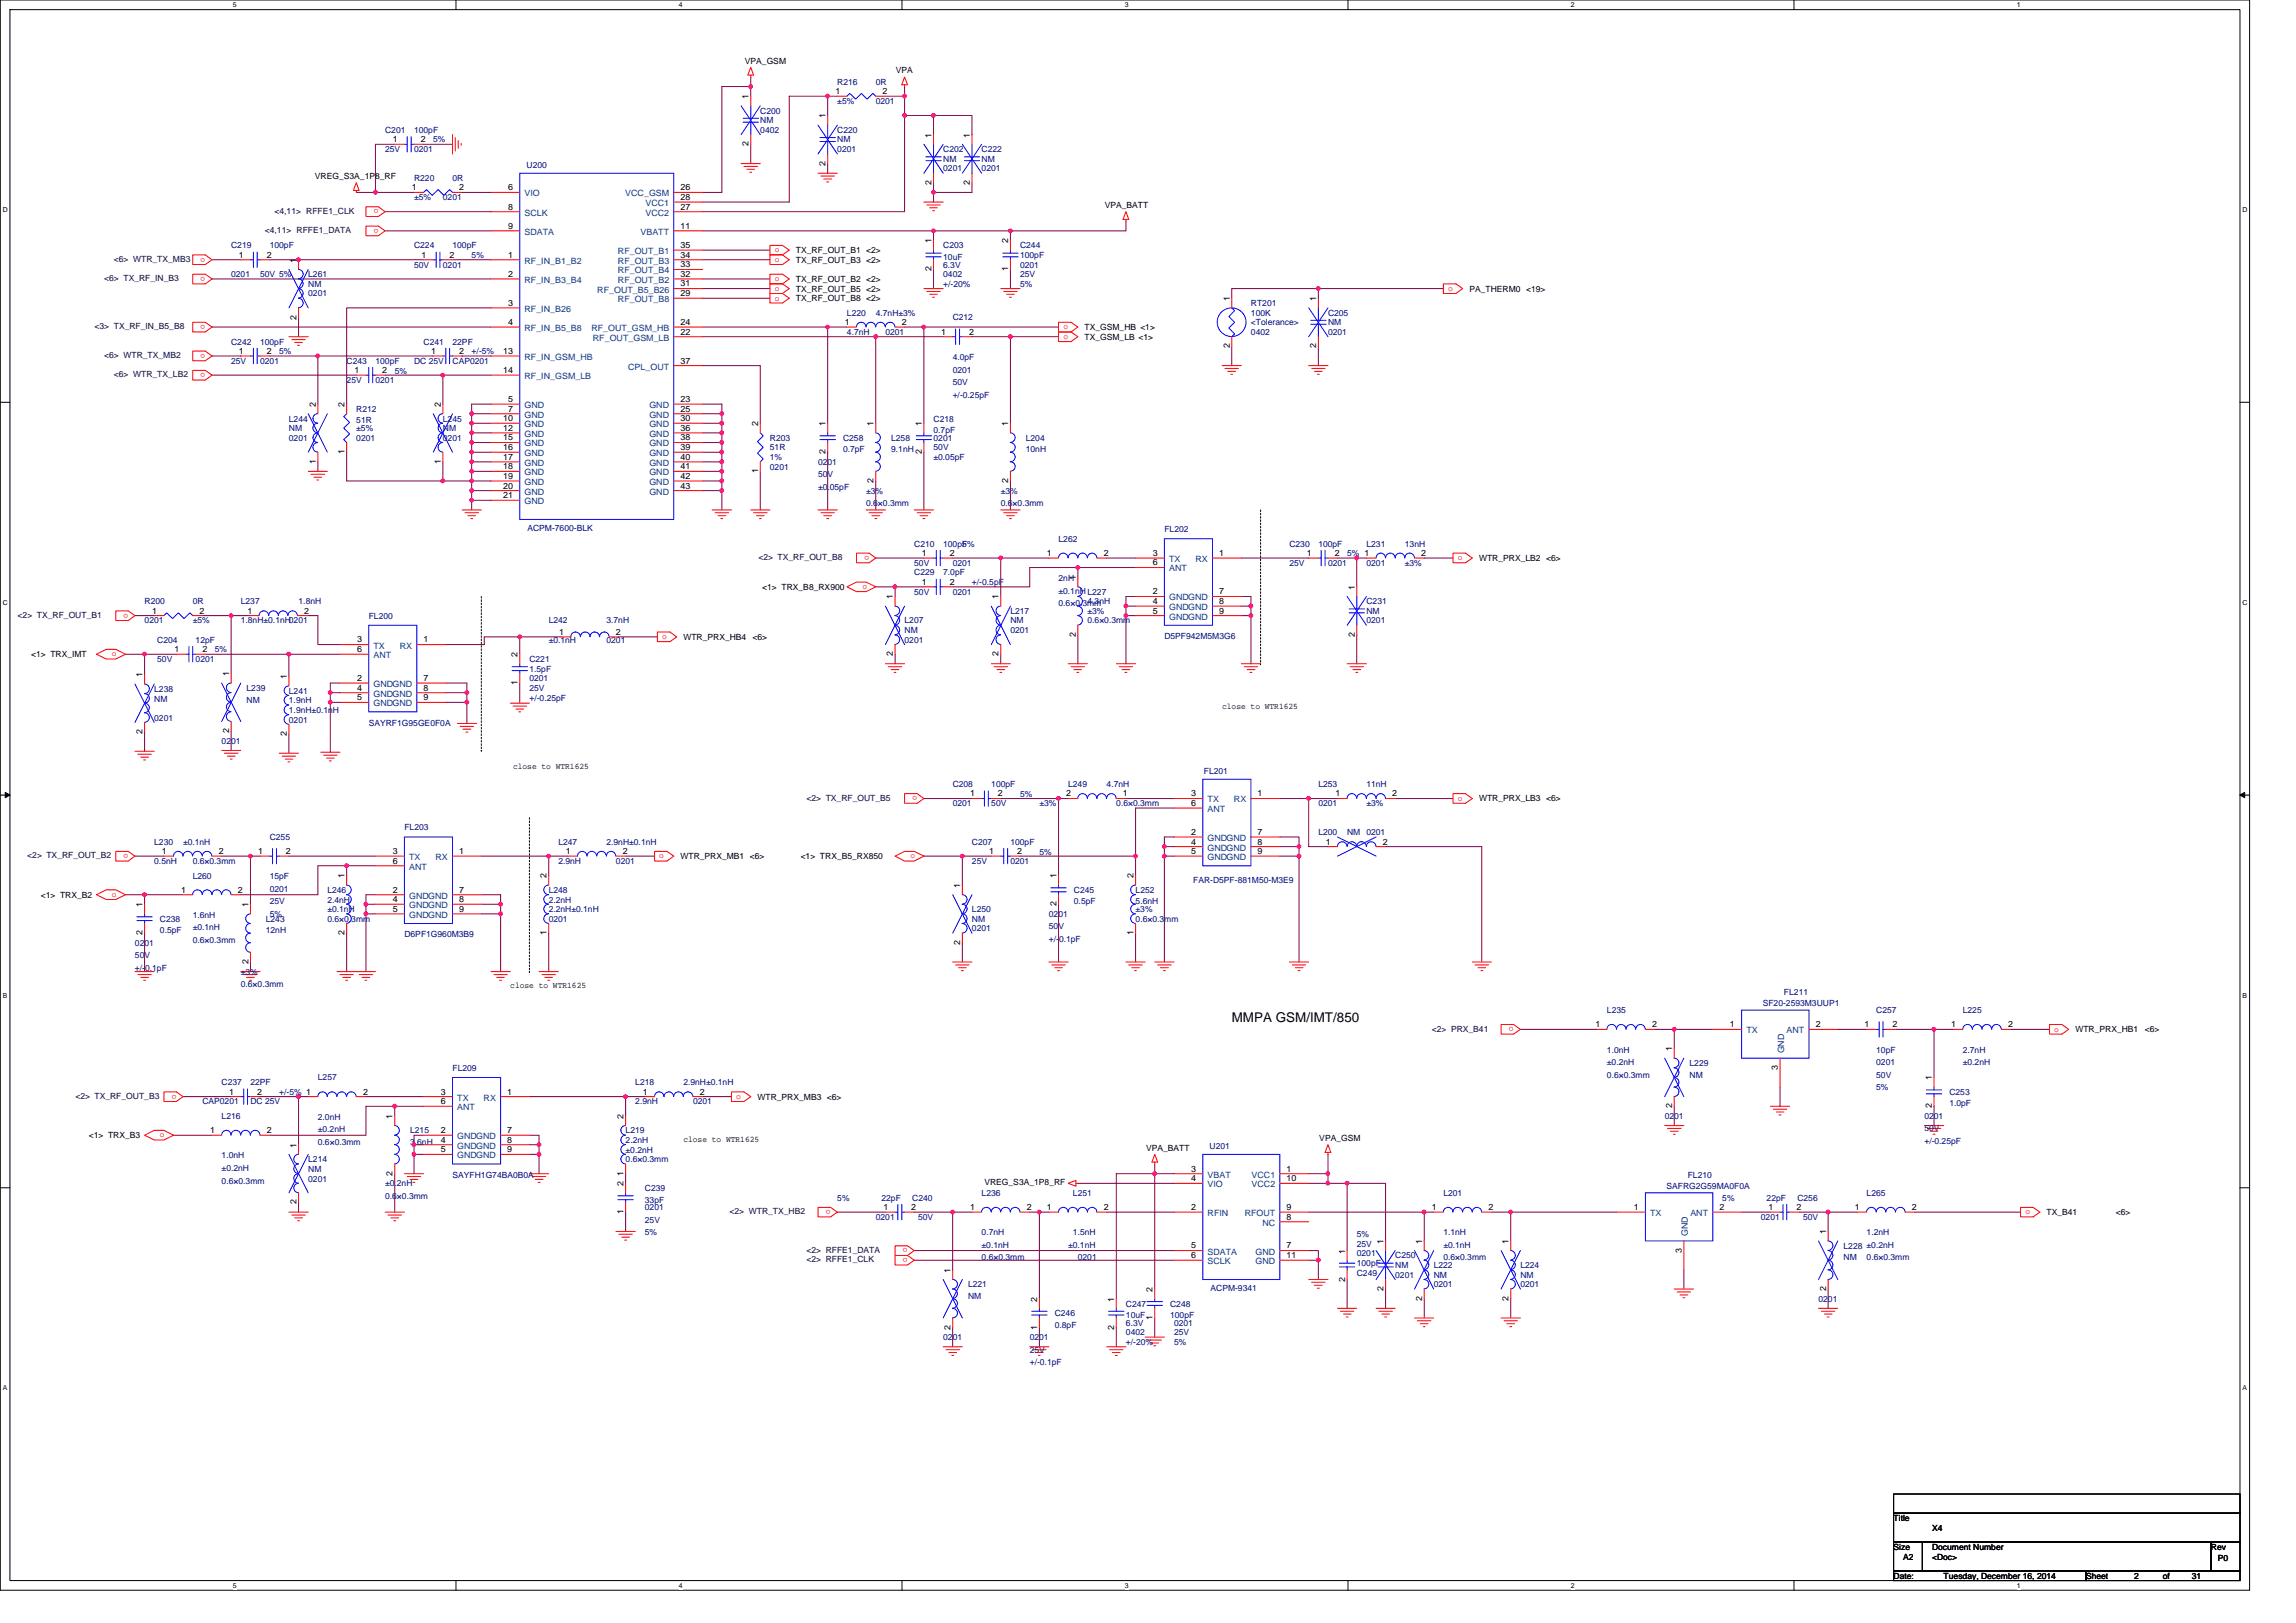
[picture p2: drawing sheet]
<svg xmlns="http://www.w3.org/2000/svg" width="297mm" height="210mm" viewBox="0 0 297 210" stroke-linecap="round" stroke-linejoin="round" font-family="sans-serif">
<defs><g id="words">
<text font-size="1.7" x="159.4" y="132.2">MMPA GSM/IMT/850</text>
<g font-size="1.1">
<text x="96.4" y="8.2">VPA_GSM</text>
<text x="115.9" y="9.5">VPA</text>
<text x="96.9" y="12.8" transform="rotate(-90 96.9 12.8)">1</text>
<text x="106.8" y="15.3" transform="rotate(-90 106.8 15.3)">1</text>
<text x="108.1" y="12.2">1</text>
<text x="114.2" y="12.2">2</text>
<text x="120.5" y="17.8" transform="rotate(-90 120.5 17.8)">1</text>
<text x="125.5" y="17.8" transform="rotate(-90 125.5 17.8)">1</text>
<text x="40.7" y="23.2">VREG_S3A_1P8_RF</text>
<text x="50.8" y="18.4">1</text>
<text x="54.4" y="18.4">2</text>
<text x="96.9" y="18.9" transform="rotate(-90 96.9 18.9)">2</text>
<text x="106.8" y="21.4" transform="rotate(-90 106.8 21.4)">2</text>
<text x="120.5" y="23.9" transform="rotate(-90 120.5 23.9)">2</text>
<text x="125.5" y="23.9" transform="rotate(-90 125.5 23.9)">2</text>
<text x="53.3" y="24.6">1</text>
<text x="59.4" y="24.6">2</text>
<text x="65.7" y="24.6">6</text>
<text x="65.7" y="27.1">8</text>
<text x="65.7" y="29.6">9</text>
<text x="88" y="27.1">27</text>
<text x="88" y="25.9">28</text>
<text x="88" y="29.6">11</text>
<text x="88" y="24.6">26</text>
<text x="142.9" y="26.9">VPA_BATT</text>
<text x="30.9" y="33.3">1</text>
<text x="34.5" y="33.3">2</text>
<text x="38.4" y="34" transform="rotate(-90 38.4 34)">1</text>
<text x="54.5" y="33.3">1</text>
<text x="58.2" y="33.3">2</text>
<text x="65.7" y="33.3">1</text>
<text x="65.7" y="35.8">2</text>
<text x="88" y="35.8">32</text>
<text x="88" y="34.6">33</text>
<text x="88" y="33.3">34</text>
<text x="88" y="32.1">35</text>
<text x="103" y="32.8">TX_RF_OUT_B1 &lt;2&gt;</text>
<text x="103" y="34">TX_RF_OUT_B3 &lt;2&gt;</text>
<text x="120.5" y="35.1" transform="rotate(-90 120.5 35.1)">2</text>
<text x="120.5" y="31.5" transform="rotate(-90 120.5 31.5)">1</text>
<text x="130.4" y="35.1" transform="rotate(-90 130.4 35.1)">1</text>
<text x="130.4" y="31.5" transform="rotate(-90 130.4 31.5)">2</text>
<text x="38.4" y="41.3" transform="rotate(-90 38.4 41.3)">2</text>
<text x="65.7" y="39.6">3</text>
<text x="88" y="38.3">29</text>
<text x="88" y="37.1">31</text>
<text x="103" y="39">TX_RF_OUT_B8 &lt;2&gt;</text>
<text x="103" y="36.5">TX_RF_OUT_B2 &lt;2&gt;</text>
<text x="103" y="37.7">TX_RF_OUT_B5 &lt;2&gt;</text>
<text x="159.1" y="39" transform="rotate(-90 159.1 39)">1</text>
<text x="170.3" y="39" transform="rotate(-90 170.3 39)">1</text>
<text x="190.1" y="37.7">PA_THERM0 &lt;19&gt;</text>
<text x="30.9" y="45.8">1</text>
<text x="34.5" y="45.8">2</text>
<text x="55.8" y="45.8">1</text>
<text x="59.4" y="45.8">2</text>
<text x="65.1" y="45.8">13</text>
<text x="65.7" y="42">4</text>
<text x="88" y="47">37</text>
<text x="88" y="42">24</text>
<text x="88" y="43.3">22</text>
<text x="109.3" y="42">1</text>
<text x="116.7" y="42">2</text>
<text x="121.7" y="43.3">1</text>
<text x="125.4" y="43.3">2</text>
<text x="140.3" y="44">TX_GSM_LB &lt;1&gt;</text>
<text x="140.3" y="42.7">TX_GSM_HB &lt;1&gt;</text>
<text x="159.1" y="45.1" transform="rotate(-90 159.1 45.1)">2</text>
<text x="170.3" y="45.1" transform="rotate(-90 170.3 45.1)">2</text>
<text x="40.8" y="52.7" transform="rotate(-90 40.8 52.7)">2</text>
<text x="44.6" y="52.7" transform="rotate(-90 44.6 52.7)">2</text>
<text x="45.8" y="48.3">1</text>
<text x="49.4" y="48.3">2</text>
<text x="57" y="52.7" transform="rotate(-90 57 52.7)">2</text>
<text x="65.1" y="48.3">14</text>
<text x="65.7" y="52">5</text>
<text x="65.7" y="53.3">7</text>
<text x="88" y="53.3">25</text>
<text x="88" y="52">23</text>
<text x="44.6" y="58.8" transform="rotate(-90 44.6 58.8)">1</text>
<text x="65.1" y="54.5">10</text>
<text x="65.1" y="55.7">12</text>
<text x="65.1" y="57">15</text>
<text x="65.1" y="58.2">16</text>
<text x="65.1" y="59.5">17</text>
<text x="88" y="59.5">40</text>
<text x="88" y="58.2">39</text>
<text x="88" y="57">38</text>
<text x="88" y="55.7">36</text>
<text x="88" y="54.5">30</text>
<text x="98.1" y="55.1" transform="rotate(-90 98.1 55.1)">2</text>
<text x="106.8" y="58.8" transform="rotate(-90 106.8 58.8)">2</text>
<text x="106.8" y="55.1" transform="rotate(-90 106.8 55.1)">1</text>
<text x="113" y="55.1" transform="rotate(-90 113 55.1)">1</text>
<text x="119.2" y="58.8" transform="rotate(-90 119.2 58.8)">2</text>
<text x="119.2" y="55.1" transform="rotate(-90 119.2 55.1)">1</text>
<text x="130.4" y="55.1" transform="rotate(-90 130.4 55.1)">1</text>
<text x="40.8" y="60" transform="rotate(-90 40.8 60)">1</text>
<text x="57" y="60" transform="rotate(-90 57 60)">1</text>
<text x="65.1" y="60.7">18</text>
<text x="65.1" y="62">19</text>
<text x="65.1" y="63.2">20</text>
<text x="65.1" y="64.5">21</text>
<text x="88" y="63.2">43</text>
<text x="88" y="62">42</text>
<text x="88" y="60.7">41</text>
<text x="98.1" y="61.3" transform="rotate(-90 98.1 61.3)">1</text>
<text x="113" y="62.5" transform="rotate(-90 113 62.5)">2</text>
<text x="130.4" y="62.5" transform="rotate(-90 130.4 62.5)">2</text>
<text x="119.3" y="71.9">1</text>
<text x="122.9" y="71.9">2</text>
<text x="135.4" y="71.9">1</text>
<text x="142.8" y="71.9">2</text>
<text x="149.1" y="71.9">3</text>
<text x="157.7" y="71.9">1</text>
<text x="169.1" y="71.9">1</text>
<text x="172.7" y="71.9">2</text>
<text x="183.9" y="71.9">2</text>
<text x="98.6" y="76.3">&lt;1&gt; TRX_B8_RX900</text>
<text x="115.5" y="77.6" transform="rotate(-90 115.5 77.6)">1</text>
<text x="119.3" y="75.6">1</text>
<text x="122.9" y="75.6">2</text>
<text x="129.2" y="77.6" transform="rotate(-90 129.2 77.6)">1</text>
<text x="139.2" y="75.1" transform="rotate(-90 139.2 75.1)">1</text>
<text x="149.1" y="76.9">2</text>
<text x="149.1" y="73.2">6</text>
<text x="157.7" y="76.9">7</text>
<text x="175.3" y="76.3" transform="rotate(-90 175.3 76.3)">1</text>
<text x="191.3" y="72.6">WTR_PRX_LB2 &lt;6&gt;</text>
<text x="19.7" y="79.4">1</text>
<text x="25.8" y="79.4">2</text>
<text x="32" y="79.4">1</text>
<text x="39.4" y="79.4">2</text>
<text x="46.2" y="83.1">3</text>
<text x="54.8" y="83.1">1</text>
<text x="72.3" y="82.1">1</text>
<text x="79.7" y="82.1">2</text>
<text x="88.4" y="82.8">WTR_PRX_HB4</text>
<text x="97.4" y="82.8">&lt;6&gt;</text>
<text x="139.2" y="82.4" transform="rotate(-90 139.2 82.4)">2</text>
<text x="149.1" y="78.1">4</text>
<text x="149.1" y="79.4">5</text>
<text x="157.7" y="78.1">8</text>
<text x="157.7" y="79.4">9</text>
<text x="175.3" y="82.4" transform="rotate(-90 175.3 82.4)">2</text>
<text x="4" y="85">&lt;1&gt; TRX_IMT</text>
<text x="18.4" y="87.6" transform="rotate(-90 18.4 87.6)">1</text>
<text x="22.6" y="84.4">1</text>
<text x="26.2" y="84.4">2</text>
<text x="29.6" y="87.5" transform="rotate(-90 29.6 87.5)">1</text>
<text x="37.1" y="87.9" transform="rotate(-90 37.1 87.9)">1</text>
<text x="46.2" y="88.1">2</text>
<text x="46.2" y="89.3">4</text>
<text x="46.2" y="84.4">6</text>
<text x="54.8" y="88.1">7</text>
<text x="54.8" y="89.3">8</text>
<text x="67" y="88.6" transform="rotate(-90 67 88.6)">1</text>
<text x="67" y="85" transform="rotate(-90 67 85)">2</text>
<text x="115.5" y="84.9" transform="rotate(-90 115.5 84.9)">2</text>
<text x="129.2" y="84.9" transform="rotate(-90 129.2 84.9)">2</text>
<text x="18.4" y="95" transform="rotate(-90 18.4 95)">2</text>
<text x="29.6" y="94.8" transform="rotate(-90 29.6 94.8)">2</text>
<text x="37.1" y="95.2" transform="rotate(-90 37.1 95.2)">2</text>
<text x="46.2" y="90.6">5</text>
<text x="54.8" y="90.6">9</text>
<text x="158.1" y="91.8">close to WTR1625</text>
<text x="66.4" y="99.5">close to WTR1625</text>
<text x="125.5" y="103">1</text>
<text x="129.1" y="103">2</text>
<text x="137.9" y="103">2</text>
<text x="145.3" y="103">1</text>
<text x="154.1" y="103">3</text>
<text x="154.1" y="104.3">6</text>
<text x="162.7" y="103">1</text>
<text x="172.8" y="103">1</text>
<text x="180.1" y="103">2</text>
<text x="191.3" y="103.7">WTR_PRX_LB3 &lt;6&gt;</text>
<text x="21" y="110.5">1</text>
<text x="28.3" y="110.5">2</text>
<text x="33.4" y="110.5">1</text>
<text x="37" y="110.5">2</text>
<text x="44.6" y="113.6" transform="rotate(-90 44.6 113.6)">1</text>
<text x="50.8" y="110.5">3</text>
<text x="50.8" y="111.7">6</text>
<text x="59.4" y="110.5">1</text>
<text x="70.7" y="113.6" transform="rotate(-90 70.7 113.6)">2</text>
<text x="73.2" y="110.5">1</text>
<text x="80.6" y="110.5">2</text>
<text x="88" y="111.2">WTR_PRX_MB1 &lt;6&gt;</text>
<text x="103.6" y="111.2">&lt;1&gt; TRX_B5_RX850</text>
<text x="128" y="110.5">1</text>
<text x="131.6" y="110.5">2</text>
<text x="136.7" y="113.6" transform="rotate(-90 136.7 113.6)">1</text>
<text x="146.6" y="113.6" transform="rotate(-90 146.6 113.6)">2</text>
<text x="154.1" y="108">2</text>
<text x="154.1" y="109.3">4</text>
<text x="154.1" y="110.5">5</text>
<text x="162.7" y="108">7</text>
<text x="162.7" y="109.3">8</text>
<text x="162.7" y="110.5">9</text>
<text x="171.5" y="109.3">1</text>
<text x="178.9" y="109.3">2</text>
<text x="5.3" y="116.1">&lt;1&gt; TRX_B2</text>
<text x="18.4" y="117.4" transform="rotate(-90 18.4 117.4)">1</text>
<text x="23.4" y="115.5">1</text>
<text x="30.8" y="115.5">2</text>
<text x="32.1" y="117.4" transform="rotate(-90 32.1 117.4)">1</text>
<text x="50.8" y="115.5">2</text>
<text x="50.8" y="116.7">4</text>
<text x="50.8" y="118">5</text>
<text x="59.4" y="115.5">7</text>
<text x="59.4" y="116.7">8</text>
<text x="59.4" y="118">9</text>
<text x="124.2" y="114.9" transform="rotate(-90 124.2 114.9)">1</text>
<text x="136.7" y="117.3" transform="rotate(-90 136.7 117.3)">2</text>
<text x="18.4" y="121" transform="rotate(-90 18.4 121)">2</text>
<text x="32.1" y="124.7" transform="rotate(-90 32.1 124.7)">2</text>
<text x="44.6" y="121" transform="rotate(-90 44.6 121)">2</text>
<text x="70.7" y="121" transform="rotate(-90 70.7 121)">1</text>
<text x="124.2" y="122.2" transform="rotate(-90 124.2 122.2)">2</text>
<text x="146.6" y="121" transform="rotate(-90 146.6 121)">1</text>
<text x="66" y="127.9">close to WTR1625</text>
<text x="206.4" y="132.9">1</text>
<text x="213.7" y="132.9">2</text>
<text x="216.3" y="136" transform="rotate(-90 216.3 136)">1</text>
<text x="223.8" y="132.9">1</text>
<text x="234.9" y="132.9">2</text>
<text x="241.2" y="132.9">1</text>
<text x="244.9" y="132.9">2</text>
<text x="252.4" y="132.9">1</text>
<text x="259.8" y="132.9">2</text>
<text x="268.5" y="133.6">WTR_PRX_HB1</text>
<text x="277.5" y="133.6">&lt;6&gt;</text>
<text x="29.7" y="141.6">1</text>
<text x="33.3" y="141.6">2</text>
<text x="47" y="141.6">2</text>
<text x="57" y="141.6">3</text>
<text x="57" y="142.9">6</text>
<text x="65.6" y="141.6">1</text>
<text x="83.2" y="141.6">1</text>
<text x="90.5" y="141.6">2</text>
<text x="98" y="142.3">WTR_PRX_MB3 &lt;6&gt;</text>
<text x="216.3" y="143.4" transform="rotate(-90 216.3 143.4)">2</text>
<text x="230" y="138.4" transform="rotate(-90 230 138.4)">3</text>
<text x="249.9" y="143.4" transform="rotate(-90 249.9 143.4)">2</text>
<text x="249.9" y="139.8" transform="rotate(-90 249.9 139.8)">1</text>
<text x="11.5" y="147.3">&lt;1&gt; TRX_B3</text>
<text x="27.2" y="146.6">1</text>
<text x="34.5" y="146.6">2</text>
<text x="38.4" y="148.5" transform="rotate(-90 38.4 148.5)">1</text>
<text x="50.8" y="144.8" transform="rotate(-90 50.8 144.8)">1</text>
<text x="57" y="146.6">2</text>
<text x="57" y="147.8">4</text>
<text x="57" y="149.1">5</text>
<text x="65.6" y="146.6">7</text>
<text x="65.6" y="147.8">8</text>
<text x="65.6" y="149.1">9</text>
<text x="80.7" y="144.8" transform="rotate(-90 80.7 144.8)">2</text>
<text x="88.4" y="147.8">close to WTR1625</text>
<text x="148.3" y="148.9">VPA_BATT</text>
<text x="170.7" y="147.6">VPA_GSM</text>
<text x="38.4" y="155.8" transform="rotate(-90 38.4 155.8)">2</text>
<text x="50.8" y="152.1" transform="rotate(-90 50.8 152.1)">2</text>
<text x="80.7" y="153.5" transform="rotate(-90 80.7 153.5)">2</text>
<text x="80.7" y="152.1" transform="rotate(-90 80.7 152.1)">1</text>
<text x="127.4" y="153.4">VREG_S3A_1P8_RF</text>
<text x="154.1" y="151.6">3</text>
<text x="154.1" y="152.8">4</text>
<text x="166.5" y="151.6">1</text>
<text x="166.5" y="152.8">10</text>
<text x="80.7" y="157.1" transform="rotate(-90 80.7 157.1)">1</text>
<text x="114.3" y="156.5">1</text>
<text x="117.9" y="156.5">2</text>
<text x="125.5" y="156.5">1</text>
<text x="132.8" y="156.5">2</text>
<text x="135.4" y="156.5">1</text>
<text x="142.8" y="156.5">2</text>
<text x="154.1" y="156.5">2</text>
<text x="154.1" y="161.5">5</text>
<text x="166.5" y="157.8">8</text>
<text x="166.5" y="161.5">7</text>
<text x="166.5" y="156.5">9</text>
<text x="179" y="160.9" transform="rotate(-90 179 160.9)">1</text>
<text x="184" y="160.9" transform="rotate(-90 184 160.9)">1</text>
<text x="185.2" y="156.5">1</text>
<text x="192.6" y="156.5">2</text>
<text x="195.2" y="160.9" transform="rotate(-90 195.2 160.9)">1</text>
<text x="211.4" y="156.5">1</text>
<text x="222.5" y="156.5">2</text>
<text x="228.8" y="156.5">1</text>
<text x="232.4" y="156.5">2</text>
<text x="236.2" y="159.7" transform="rotate(-90 236.2 159.7)">1</text>
<text x="240" y="156.5">1</text>
<text x="247.4" y="156.5">2</text>
<text x="264.8" y="157.2">TX_B41</text>
<text x="273.7" y="157.2">&lt;6&gt;</text>
<text x="123" y="164.7" transform="rotate(-90 123 164.7)">1</text>
<text x="149.1" y="167.2" transform="rotate(-90 149.1 167.2)">2</text>
<text x="154.1" y="162.8">6</text>
<text x="166.5" y="162.8">11</text>
<text x="174" y="165.8" transform="rotate(-90 174 165.8)">2</text>
<text x="174" y="162.2" transform="rotate(-90 174 162.2)">1</text>
<text x="179" y="167" transform="rotate(-90 179 167)">2</text>
<text x="217.6" y="162.1" transform="rotate(-90 217.6 162.1)">3</text>
<text x="236.2" y="167" transform="rotate(-90 236.2 167)">2</text>
<text x="123" y="172" transform="rotate(-90 123 172)">2</text>
<text x="134.2" y="172" transform="rotate(-90 134.2 172)">1</text>
<text x="134.2" y="168.4" transform="rotate(-90 134.2 168.4)">2</text>
<text x="144.1" y="172" transform="rotate(-90 144.1 172)">2</text>
<text x="144.1" y="168.4" transform="rotate(-90 144.1 168.4)">1</text>
<text x="149.1" y="170.8" transform="rotate(-90 149.1 170.8)">1</text>
<text x="184" y="168.3" transform="rotate(-90 184 168.3)">2</text>
<text x="195.2" y="168.3" transform="rotate(-90 195.2 168.3)">2</text>
<text x="245" y="196.8">Title</text>
<text x="245" y="200.5">Size</text>
<text x="246.2" y="201.8">A2</text>
<text x="250" y="200.5">Document Number</text>
<text x="250" y="201.8">&lt;Doc&gt;</text>
<text x="250" y="198">X4</text>
<text x="286" y="200.5">Rev</text>
<text x="286.9" y="201.9">P0</text>
<text x="245" y="204.3">Date:</text>
<text x="251.5" y="204.3">Tuesday, December 16, 2014</text>
<text x="269.9" y="204.3">Sheet</text>
<text x="276.1" y="204.3">2</text>
<text x="279.8" y="204.3">of</text>
<text x="283.6" y="204.3">31</text>
</g>
<g font-size="1.1" fill="#000080">
<text x="108.3" y="11">R216</text>
<text x="113.3" y="11">0R</text>
<text x="49.8" y="17.2">C201</text>
<text x="53.6" y="17.2">100pF</text>
<text x="98.4" y="14.7">C200</text>
<text x="98.4" y="16">NM</text>
<text x="98.4" y="17.2">0402</text>
<text x="108.3" y="17.2">C220</text>
<text x="108.3" y="13.5">±5%</text>
<text x="113.3" y="13.5">0201</text>
<text x="49.8" y="19.7">25V</text>
<text x="53.6" y="23.4">R220</text>
<text x="53.6" y="19.7">0201</text>
<text x="56" y="18.4">5%</text>
<text x="58.5" y="23.4">0R</text>
<text x="68.1" y="21.7">U200</text>
<text x="108.3" y="18.4">NM</text>
<text x="108.3" y="19.7">0201</text>
<text x="122" y="19.7">C202</text>
<text x="122" y="20.9">NM</text>
<text x="122" y="22.2">0201</text>
<text x="127" y="19.7">C222</text>
<text x="127" y="20.9">NM</text>
<text x="127" y="22.2">0201</text>
<text x="53.6" y="25.9">±5%</text>
<text x="57.3" y="25.9">0201</text>
<text x="29.9" y="32.1">C219</text>
<text x="29.9" y="35.9">0201</text>
<text x="33.7" y="35.9">50V 5%</text>
<text x="34.9" y="32.1">100pF</text>
<text x="39.9" y="35.9">L261</text>
<text x="53.6" y="32.1">C224</text>
<text x="53.6" y="34.6">50V</text>
<text x="57.3" y="34.6">0201</text>
<text x="58.5" y="32.1">100pF</text>
<text x="61" y="33.4">5%</text>
<text x="122" y="32.1">C203</text>
<text x="122" y="33.6">10uF</text>
<text x="122" y="35.9">0402</text>
<text x="122" y="34.6">6.3V</text>
<text x="132" y="32.1">C244</text>
<text x="132" y="33.4">100pF</text>
<text x="132" y="34.6">0201</text>
<text x="132" y="35.9">25V</text>
<text x="39.9" y="37.1">NM</text>
<text x="39.9" y="38.4">0201</text>
<text x="109.6" y="40.9">L220</text>
<text x="113.3" y="40.9">4.7nH±3%</text>
<text x="122" y="37.1">+/-20%</text>
<text x="123.3" y="41.5">C212</text>
<text x="132" y="37.1">5%</text>
<text x="161.8" y="39.6">RT201</text>
<text x="161.8" y="40.9">100K</text>
<text x="171.8" y="40.9">C205</text>
<text x="29.9" y="44.6">C242</text>
<text x="29.9" y="47.1">25V</text>
<text x="33.7" y="44.6">100pF</text>
<text x="33.7" y="47.1">0201</text>
<text x="36.1" y="45.8">5%</text>
<text x="44.8" y="47.1">C243</text>
<text x="48.6" y="47.1">100pF</text>
<text x="53.6" y="47.1">DC 25V</text>
<text x="54.8" y="44.6">C241</text>
<text x="58.5" y="44.6">22PF</text>
<text x="58.5" y="47.1">CAP0201</text>
<text x="61" y="45.8">+/-5%</text>
<text x="109.6" y="43.3">4.7nH</text>
<text x="114.6" y="43.3">0201</text>
<text x="123.3" y="46.6">4.0pF</text>
<text x="161.8" y="42.1">&lt;Tolerance&gt;</text>
<text x="161.8" y="43.3">0402</text>
<text x="171.8" y="42.1">NM</text>
<text x="171.8" y="43.3">0201</text>
<text x="44.8" y="49.6">25V</text>
<text x="46.1" y="53.3">R212</text>
<text x="48.6" y="49.6">0201</text>
<text x="51.1" y="48.3">5%</text>
<text x="123.3" y="48.2">0201</text>
<text x="123.3" y="49.8">50V</text>
<text x="123.3" y="51.4">+/-0.25pF</text>
<text x="37.4" y="54.5">L244</text>
<text x="37.4" y="55.8">NM</text>
<text x="37.4" y="57">0201</text>
<text x="46.1" y="54.8">51R</text>
<text x="46.1" y="55.8">±5%</text>
<text x="46.1" y="57">0201</text>
<text x="57.3" y="54.5">L245</text>
<text x="57.3" y="55.8">NM</text>
<text x="57.3" y="57">0201</text>
<text x="99.6" y="57">R203</text>
<text x="99.6" y="58.3">51R</text>
<text x="99.6" y="59.5">1%</text>
<text x="109.1" y="57">C258</text>
<text x="109.1" y="58.5">0.7pF</text>
<text x="115.3" y="57">L258</text>
<text x="115.3" y="58.5">9.1nH</text>
<text x="120.8" y="54.5">C218</text>
<text x="120.8" y="56">0.7pF</text>
<text x="120.8" y="57">0201</text>
<text x="120.8" y="58.3">50V</text>
<text x="120.8" y="59.5">±0.05pF</text>
<text x="132.7" y="57">L204</text>
<text x="132.7" y="58.5">10nH</text>
<text x="99.6" y="60.8">0201</text>
<text x="105.8" y="60.1">0201</text>
<text x="105.8" y="61.8">50V</text>
<text x="105.8" y="63.4">±0.05pF</text>
<text x="112.1" y="63.9">±3%</text>
<text x="112.1" y="65.5">0.6×0.3mm</text>
<text x="129.5" y="63.9">±3%</text>
<text x="129.5" y="65.5">0.6×0.3mm</text>
<text x="68.2" y="68.7">ACPM-7600-BLK</text>
<text x="118.3" y="70.7">C210</text>
<text x="122" y="70.7">100pF</text>
<text x="124.5" y="70.7">5%</text>
<text x="136.9" y="70.1">L262</text>
<text x="150.6" y="68.9">FL202</text>
<text x="166.8" y="70.7">C230</text>
<text x="170.6" y="70.7">100pF</text>
<text x="174.3" y="72">5% 1</text>
<text x="176.8" y="70.7">L231</text>
<text x="181.8" y="70.7">13nH</text>
<text x="118.3" y="73.2">50V</text>
<text x="118.3" y="74.4">C229</text>
<text x="118.3" y="76.9">50V</text>
<text x="122" y="74.4">7.0pF</text>
<text x="123.3" y="73.2">0201</text>
<text x="123.3" y="76.9">0201</text>
<text x="125.7" y="75.7">+/-0.5pF</text>
<text x="136.9" y="75.2">2nH</text>
<text x="136.9" y="76.8">±0.1nH L227</text>
<text x="166.8" y="73.2">25V</text>
<text x="171.8" y="73.2">0201</text>
<text x="176.8" y="73.2">0201</text>
<text x="181.8" y="73.2">±3%</text>
<text x="18.7" y="78.2">R200</text>
<text x="18.7" y="80.7">0201</text>
<text x="20.3" y="83.2">C204</text>
<text x="24.9" y="78.2">0R</text>
<text x="24.9" y="80.7">±5%</text>
<text x="25.3" y="83.2">12pF</text>
<text x="31.2" y="78.2">L237</text>
<text x="31.2" y="80.7">1.8nH±0.1nH0201</text>
<text x="38.6" y="78.2">1.8nH</text>
<text x="47.7" y="80.1">FL200</text>
<text x="71" y="80.7">L242</text>
<text x="71" y="83.2">±0.1nH</text>
<text x="78.5" y="80.7">3.7nH</text>
<text x="78.5" y="83.2">0201</text>
<text x="117" y="80.7">L207</text>
<text x="117" y="81.9">NM</text>
<text x="117" y="83.2">0201</text>
<text x="130.7" y="79.4">L217</text>
<text x="130.7" y="80.7">NM</text>
<text x="130.7" y="81.9">0201</text>
<text x="136.9" y="78.4">0.6×0.3mm</text>
<text x="140.7" y="78.2">4.3nH</text>
<text x="140.7" y="79.4">±3%</text>
<text x="140.7" y="80.7">0.6×0.3mm</text>
<text x="150.6" y="82.7">D5PF942M5M3G6</text>
<text x="176.8" y="78.2">C231</text>
<text x="176.8" y="79.4">NM</text>
<text x="176.8" y="80.7">0201</text>
<text x="20" y="89.5">L238</text>
<text x="20.3" y="85.7">50V</text>
<text x="25.3" y="85.7">0201</text>
<text x="27.8" y="84.4">5%</text>
<text x="31.9" y="89.4">L239</text>
<text x="37.4" y="89.8">L241</text>
<text x="68.5" y="85.7">C221</text>
<text x="68.5" y="86.9">1.5pF</text>
<text x="68.5" y="88.1">0201</text>
<text x="68.5" y="89.4">25V</text>
<text x="20" y="90.8">NM</text>
<text x="20" y="93.2">0201</text>
<text x="31.9" y="90.9">NM</text>
<text x="37.4" y="91">1.9nH</text>
<text x="37.4" y="92.2">1.9nH±0.1nH</text>
<text x="37.4" y="93.5">0201</text>
<text x="47.7" y="93.9">SAYRF1G95GE0F0A</text>
<text x="68.5" y="90.6">+/-0.25pF</text>
<text x="28.7" y="96.2">0201</text>
<text x="123.3" y="101.8">C208</text>
<text x="128.2" y="101.8">100pF</text>
<text x="138.2" y="101.8">L249</text>
<text x="143.2" y="101.8">4.7nH</text>
<text x="155.7" y="100.1">FL201</text>
<text x="170.6" y="101.8">L253</text>
<text x="176.8" y="101.8">11nH</text>
<text x="52.3" y="107.4">FL203</text>
<text x="123.3" y="104.3">0201</text>
<text x="128.2" y="104.3">50V</text>
<text x="132" y="103.1">5%</text>
<text x="134.5" y="104.3">±3%</text>
<text x="144.4" y="104.3">0.6×0.3mm</text>
<text x="170.6" y="104.3">0201</text>
<text x="176.8" y="104.3">±3%</text>
<text x="20" y="109.3">L230</text>
<text x="20" y="111.8">0.5nH</text>
<text x="23.7" y="109.3">±0.1nH</text>
<text x="24.9" y="113.7">L260</text>
<text x="24.9" y="111.8">0.6×0.3mm</text>
<text x="34.9" y="108.7">C255</text>
<text x="34.9" y="113.8">15pF</text>
<text x="72.2" y="109.3">L247</text>
<text x="72.2" y="111.8">2.9nH</text>
<text x="78.5" y="109.3">2.9nH±0.1nH</text>
<text x="79.7" y="111.8">0201</text>
<text x="125.7" y="109.3">C207</text>
<text x="125.7" y="111.8">25V</text>
<text x="130.7" y="109.3">100pF</text>
<text x="130.7" y="111.8">0201</text>
<text x="134.5" y="110.6">5%</text>
<text x="170.6" y="108.1">L200</text>
<text x="174.3" y="108.1">NM</text>
<text x="176.8" y="108.1">0201</text>
<text x="20.7" y="119.3">C238</text>
<text x="24.9" y="118.8">1.6nH</text>
<text x="34.4" y="119.3">L243</text>
<text x="34.9" y="115.4">0201</text>
<text x="34.9" y="117">25V</text>
<text x="34.9" y="118.6">5%</text>
<text x="42.4" y="115.5">L246</text>
<text x="42.4" y="116.8">2.4nH</text>
<text x="42.4" y="118">±0.1nH</text>
<text x="42.4" y="119.3">0.6×0.3mm</text>
<text x="71" y="115.5">L248</text>
<text x="71" y="116.8">2.2nH</text>
<text x="71" y="118">2.2nH±0.1nH</text>
<text x="71" y="119.3">0201</text>
<text x="125.7" y="118">L250</text>
<text x="125.7" y="119.3">NM</text>
<text x="135.7" y="118.6">0201</text>
<text x="138.9" y="115.5">C245</text>
<text x="138.9" y="117">0.5pF</text>
<text x="146.9" y="115.5">L252</text>
<text x="146.9" y="117">5.6nH</text>
<text x="146.9" y="118">±3%</text>
<text x="146.9" y="119.3">0.6×0.3mm</text>
<text x="154.4" y="114.3">FAR-D5PF-881M50-M3E9</text>
<text x="17.5" y="122.4">0201</text>
<text x="17.5" y="124">50V</text>
<text x="17.5" y="125.6">+/-0.1pF</text>
<text x="20.7" y="120.8">0.5pF</text>
<text x="24.9" y="120.4">±0.1nH</text>
<text x="24.9" y="122">0.6×0.3mm</text>
<text x="34.4" y="120.8">12nH</text>
<text x="52.3" y="121.2">D6PF1G960M3B9</text>
<text x="125.7" y="120.5">0201</text>
<text x="135.7" y="120.2">50V</text>
<text x="135.7" y="121.9">+/-0.1pF</text>
<text x="31.2" y="126.1">±3%</text>
<text x="31.2" y="127.7">0.6×0.3mm</text>
<text x="207.9" y="131.1">L235</text>
<text x="228" y="130.2">SF20-2593M3UUP1</text>
<text x="230.8" y="128.7">FL211</text>
<text x="242.7" y="131.1">C257</text>
<text x="253.9" y="131.1">L225</text>
<text x="207.9" y="136.2">1.0nH</text>
<text x="207.9" y="137.8">±0.2nH</text>
<text x="218.6" y="137.9">L229</text>
<text x="242.7" y="136.2">10pF</text>
<text x="242.7" y="137.8">0201</text>
<text x="253.9" y="136.2">2.7nH</text>
<text x="253.9" y="137.8">±0.2nH</text>
<text x="26.2" y="142.9">CAP0201</text>
<text x="28.7" y="140.4">C237</text>
<text x="32.4" y="142.9">DC 25V</text>
<text x="32.4" y="140.4">22PF</text>
<text x="36.1" y="141.7">+/-5% 1</text>
<text x="41.1" y="139.8">L257</text>
<text x="58.5" y="138.6">FL209</text>
<text x="82.2" y="140.4">L218</text>
<text x="82.2" y="142.9">2.9nH</text>
<text x="88.4" y="140.4">2.9nH±0.1nH</text>
<text x="89.7" y="142.9">0201</text>
<text x="207.9" y="139.4">0.6×0.3mm</text>
<text x="218.6" y="139.4">NM</text>
<text x="242.7" y="139.4">50V</text>
<text x="242.7" y="141">5%</text>
<text x="252.2" y="141.7">C253</text>
<text x="252.2" y="143.2">1.0pF</text>
<text x="28.7" y="144.8">L216</text>
<text x="28.7" y="149.9">1.0nH</text>
<text x="41.1" y="144.9">2.0nH</text>
<text x="41.1" y="146.5">±0.2nH</text>
<text x="41.1" y="148.1">0.6×0.3mm</text>
<text x="53.1" y="146.6">L215</text>
<text x="53.1" y="148.1">3.6nH</text>
<text x="80.9" y="146.6">L219</text>
<text x="80.9" y="147.9">2.2nH</text>
<text x="80.9" y="149.1">±0.2nH</text>
<text x="156.5" y="148.6">U201</text>
<text x="215.4" y="144.8">0201</text>
<text x="249" y="144.8">0201</text>
<text x="249" y="146.4">50V</text>
<text x="249" y="148">+/-0.25pF</text>
<text x="28.7" y="151.5">±0.2nH</text>
<text x="28.7" y="153.1">0.6×0.3mm</text>
<text x="39.9" y="150.4">L214</text>
<text x="39.9" y="151.6">NM</text>
<text x="39.9" y="152.9">0201</text>
<text x="49.8" y="153.5">±0.2nH</text>
<text x="49.8" y="155.1">0.6×0.3mm</text>
<text x="58.5" y="152.4">SAYFH1G74BA0B0A</text>
<text x="80.9" y="150.4">0.6×0.3mm</text>
<text x="83.4" y="154.1">C239</text>
<text x="83.4" y="155.6">33pF</text>
<text x="108.3" y="155.3">5%</text>
<text x="114" y="155.3">22pF</text>
<text x="118" y="155.3">C240</text>
<text x="127" y="154.7">L236</text>
<text x="138.8" y="154.7">L251</text>
<text x="186.7" y="154.7">L201</text>
<text x="215.6" y="153.9">SAFRG2G59MA0F0A</text>
<text x="218.4" y="152.4">FL210</text>
<text x="222.8" y="155.3">5%</text>
<text x="228.6" y="155.3">22pF</text>
<text x="232.5" y="155.3">C256</text>
<text x="241.5" y="154.7">L265</text>
<text x="83.4" y="156.6">0201</text>
<text x="83.4" y="158.2">25V</text>
<text x="83.4" y="159.8">5%</text>
<text x="113.3" y="157.8">0201</text>
<text x="118.8" y="157.8">50V</text>
<text x="127" y="159.8">0.7nH</text>
<text x="127" y="161.5">±0.1nH</text>
<text x="138.2" y="161.5">±0.1nH</text>
<text x="138.8" y="159.8">1.5nH</text>
<text x="175.5" y="161.3">25V</text>
<text x="175.5" y="160.1">5%</text>
<text x="186.7" y="159.8">1.1nH</text>
<text x="186.7" y="161.5">±0.1nH</text>
<text x="227.8" y="157.8">0201</text>
<text x="233.3" y="157.8">50V</text>
<text x="238.5" y="161.6">L228 ±0.2nH</text>
<text x="241.5" y="159.8">1.2nH</text>
<text x="125.2" y="166.6">L221</text>
<text x="127" y="163.1">0.6×0.3mm</text>
<text x="139.4" y="163.1">0201</text>
<text x="156.6" y="167">ACPM-9341</text>
<text x="175.5" y="165.1">C249</text>
<text x="175.5" y="163.8">100pF</text>
<text x="175.5" y="162.6">0201</text>
<text x="180.5" y="162.8">C250</text>
<text x="180.5" y="164.1">NM</text>
<text x="180.5" y="165.3">0201</text>
<text x="185.5" y="164.1">L222</text>
<text x="185.5" y="165.3">NM</text>
<text x="185.5" y="166.6">0201</text>
<text x="186.7" y="163.1">0.6×0.3mm</text>
<text x="196.7" y="164.1">L224</text>
<text x="196.7" y="165.3">NM</text>
<text x="196.7" y="166.6">0201</text>
<text x="238.5" y="163.1">NM</text>
<text x="241.5" y="163.1">0.6×0.3mm</text>
<text x="122" y="173.4">0201</text>
<text x="125.2" y="168">NM</text>
<text x="133.2" y="173.4">0201</text>
<text x="136.5" y="170.3">C246</text>
<text x="136.5" y="171.8">0.8pF</text>
<text x="145.7" y="169">C247</text>
<text x="145.7" y="170.5">10uF</text>
<text x="145.7" y="172.8">0402</text>
<text x="145.7" y="171.5">6.3V</text>
<text x="151.4" y="169">C248</text>
<text x="151.4" y="170.5">100pF</text>
<text x="151.9" y="171.5">0201</text>
<text x="151.9" y="172.8">25V</text>
<text x="235.3" y="168.4">0201</text>
<text x="133.2" y="175">25V</text>
<text x="133.2" y="176.6">+/-0.1pF</text>
<text x="145.7" y="174">+/-20%</text>
<text x="151.9" y="174">5%</text>
</g>
<g font-size="1.1" fill="#000040">
<text x="35.5" y="27.7">&lt;4,11&gt; RFFE1_CLK</text>
<text x="14.7" y="33.9">&lt;6&gt; WTR_TX_MB3</text>
<text x="34.3" y="30.1">&lt;4,11&gt; RFFE1_DATA</text>
<text x="13.5" y="36.4">&lt;6&gt; TX_RF_IN_B3</text>
<text x="12.2" y="42.6">&lt;3&gt; TX_RF_IN_B5_B8</text>
<text x="13.5" y="46.3">&lt;6&gt; WTR_TX_MB2</text>
<text x="14.7" y="48.8">&lt;6&gt; WTR_TX_LB2</text>
<text x="98.1" y="72.5">&lt;2&gt; TX_RF_OUT_B8</text>
<text x="2.3" y="79.9">&lt;2&gt; TX_RF_OUT_B1</text>
<text x="104.3" y="103.6">&lt;2&gt; TX_RF_OUT_B5</text>
<text x="3.5" y="111">&lt;2&gt; TX_RF_OUT_B2</text>
<text x="185.2" y="133.5">&lt;2&gt; PRX_B41</text>
<text x="9.8" y="142.2">&lt;2&gt; TX_RF_OUT_B3</text>
<text x="94.4" y="157.1">&lt;2&gt; WTR_TX_HB2</text>
<text x="104.3" y="162.1">&lt;2&gt; RFFE1_DATA</text>
<text x="104.3" y="163.3">&lt;2&gt; RFFE1_CLK</text>
</g>
<g font-size="1.1" fill="#f00">
<text x="49" y="27.1" transform="rotate(180 49 27.1)">o</text>
<text x="49" y="29.6" transform="rotate(180 49 29.6)">o</text>
<text x="26.6" y="33.3" transform="rotate(180 26.6 33.3)">o</text>
<text x="26.6" y="35.8" transform="rotate(180 26.6 35.8)">o</text>
<text x="100.2" y="32.7">o</text>
<text x="100.2" y="33.9">o</text>
<text x="100.2" y="38.9">o</text>
<text x="100.2" y="36.4">o</text>
<text x="100.2" y="37.6">o</text>
<text x="187.4" y="37.6">o</text>
<text x="26.6" y="42" transform="rotate(180 26.6 42)">o</text>
<text x="26.6" y="45.8" transform="rotate(180 26.6 45.8)">o</text>
<text x="137.6" y="43.9">o</text>
<text x="137.6" y="42.6">o</text>
<text x="26.6" y="48.3" transform="rotate(180 26.6 48.3)">o</text>
<text x="112.4" y="71.9" transform="rotate(180 112.4 71.9)">o</text>
<text x="111.6" y="76.2">o</text>
<text x="188.6" y="72.5">o</text>
<text x="16.6" y="79.4" transform="rotate(180 16.6 79.4)">o</text>
<text x="85.7" y="82.7">o</text>
<text x="14.5" y="84.9">o</text>
<text x="118.7" y="103" transform="rotate(180 118.7 103)">o</text>
<text x="188.6" y="103.6">o</text>
<text x="16.6" y="110.5" transform="rotate(180 16.6 110.5)">o</text>
<text x="85.3" y="111.1">o</text>
<text x="117.8" y="111.1">o</text>
<text x="14.5" y="116">o</text>
<text x="195.8" y="132.9" transform="rotate(180 195.8 132.9)">o</text>
<text x="265.8" y="133.5">o</text>
<text x="22.8" y="141.6" transform="rotate(180 22.8 141.6)">o</text>
<text x="95.2" y="142.2">o</text>
<text x="20.7" y="147.2">o</text>
<text x="107.5" y="156.5" transform="rotate(180 107.5 156.5)">o</text>
<text x="117.4" y="161.5" transform="rotate(180 117.4 161.5)">o</text>
<text x="262" y="157.1">o</text>
<text x="117.4" y="162.8" transform="rotate(180 117.4 162.8)">o</text>
</g>
<g font-size="1.1" fill="#004080">
<text x="67.9" y="25.4">VIO</text>
<text x="67.9" y="27.9">SCLK</text>
<text x="80.9" y="25.4">VCC_GSM</text>
<text x="83.5" y="27.9">VCC2</text>
<text x="83.5" y="26.6">VCC1</text>
<text x="67.9" y="30.4">SDATA</text>
<text x="67.9" y="34.1">RF_IN_B1_B2</text>
<text x="79.9" y="35.4">RF_OUT_B4</text>
<text x="79.9" y="34.1">RF_OUT_B3</text>
<text x="79.9" y="32.9">RF_OUT_B1</text>
<text x="82.9" y="30.4">VBATT</text>
<text x="67.9" y="36.6">RF_IN_B3_B4</text>
<text x="67.9" y="40.3">RF_IN_B26</text>
<text x="77.3" y="37.8">RF_OUT_B5_B26</text>
<text x="79.9" y="39.1">RF_OUT_B8</text>
<text x="79.9" y="36.6">RF_OUT_B2</text>
<text x="67.9" y="42.8">RF_IN_B5_B8</text>
<text x="67.9" y="46.6">RF_IN_GSM_HB</text>
<text x="76.5" y="42.8">RF_OUT_GSM_HB</text>
<text x="76.7" y="44.1">RF_OUT_GSM_LB</text>
<text x="81.3" y="47.8">CPL_OUT</text>
<text x="67.9" y="49">RF_IN_GSM_LB</text>
<text x="67.9" y="52.8">GND</text>
<text x="84" y="52.8">GND</text>
<text x="67.9" y="54">GND</text>
<text x="67.9" y="55.3">GND</text>
<text x="67.9" y="56.5">GND</text>
<text x="67.9" y="57.8">GND</text>
<text x="67.9" y="59">GND</text>
<text x="84" y="59">GND</text>
<text x="84" y="57.8">GND</text>
<text x="84" y="56.5">GND</text>
<text x="84" y="55.3">GND</text>
<text x="84" y="54">GND</text>
<text x="67.9" y="60.3">GND</text>
<text x="67.9" y="61.5">GND</text>
<text x="67.9" y="62.7">GND</text>
<text x="67.9" y="64">GND</text>
<text x="67.9" y="65.2">GND</text>
<text x="84" y="64">GND</text>
<text x="84" y="62.7">GND</text>
<text x="84" y="61.5">GND</text>
<text x="84" y="60.3">GND</text>
<text x="151.3" y="77.7">GNDGND</text>
<text x="151.3" y="72.7">TX</text>
<text x="151.3" y="73.9">ANT</text>
<text x="154.7" y="72.7">RX</text>
<text x="48.3" y="83.9">TX</text>
<text x="51.7" y="83.9">RX</text>
<text x="151.3" y="78.9">GNDGND</text>
<text x="151.3" y="80.2">GNDGND</text>
<text x="48.3" y="88.9">GNDGND</text>
<text x="48.3" y="85.2">ANT</text>
<text x="48.3" y="90.1">GNDGND</text>
<text x="48.3" y="91.4">GNDGND</text>
<text x="156.2" y="103.8">TX</text>
<text x="156.2" y="105.1">ANT</text>
<text x="159.6" y="103.8">RX</text>
<text x="52.9" y="111.3">TX</text>
<text x="52.9" y="112.5">ANT</text>
<text x="56.3" y="111.3">RX</text>
<text x="156.2" y="108.8">GNDGND</text>
<text x="156.2" y="110">GNDGND</text>
<text x="156.2" y="111.3">GNDGND</text>
<text x="52.9" y="116.3">GNDGND</text>
<text x="52.9" y="117.5">GNDGND</text>
<text x="52.9" y="118.7">GNDGND</text>
<text x="225.9" y="133.7">TX</text>
<text x="230.8" y="136.3" transform="rotate(-90 230.8 136.3)">GND</text>
<text x="231.1" y="133.7">ANT</text>
<text x="59.2" y="142.4">TX</text>
<text x="59.2" y="143.6">ANT</text>
<text x="62.6" y="142.4">RX</text>
<text x="59.2" y="147.4">GNDGND</text>
<text x="59.2" y="148.6">GNDGND</text>
<text x="59.2" y="149.9">GNDGND</text>
<text x="156.2" y="152.4">VBAT</text>
<text x="156.2" y="153.6">VIO</text>
<text x="161.9" y="152.4">VCC1</text>
<text x="161.9" y="153.6">VCC2</text>
<text x="156.2" y="157.3">RFIN</text>
<text x="161" y="157.3">RFOUT</text>
<text x="163.3" y="158.6">NC</text>
<text x="213.5" y="157.3">TX</text>
<text x="218.4" y="159.9" transform="rotate(-90 218.4 159.9)">GND</text>
<text x="218.7" y="157.3">ANT</text>
<text x="156.2" y="162.3">SDATA</text>
<text x="156.2" y="163.6">SCLK</text>
<text x="162.4" y="162.3">GND</text>
<text x="162.4" y="163.6">GND</text>
</g>
<g font-size=".9">
<text x="30.1" y="1">5</text>
<text x="87.8" y="1">4</text>
<text x="145.5" y="1">3</text>
<text x="203.2" y="1">2</text>
<text x="260.9" y="1">1</text>
<text x=".4" y="27.5">D</text>
<text x="290.1" y="27.5">D</text>
<text x=".4" y="78.3">C</text>
<text x="290.1" y="78.3">C</text>
<text x=".4" y="129.1">B</text>
<text x="290.1" y="129.1">B</text>
<text x=".4" y="179.9">A</text>
<text x="290.1" y="179.9">A</text>
<text x="30.1" y="205.4">5</text>
<text x="87.8" y="205.4">4</text>
<text x="145.5" y="205.4">3</text>
<text x="203.2" y="205.4">2</text>
<text x="260.9" y="205.4">1</text>
</g>
</g></defs>
<path d="M0 0h291v205.7h-291zM1.3 1.2h288.5v203.3h-288.5z" fill="none" stroke="#000" stroke-width=".13"/>
<g fill="#fff">
<path d="M30.1 .1h.5v1h-.5z"/>
<path d="M30.1 204.6h.5v1h-.5z"/>
</g>
<path d="M59 0v1.2M59 204.5v1.2" fill="none" stroke="#000" stroke-width=".13"/>
<g fill="#fff">
<path d="M87.8 .1h.5v1h-.5z"/>
<path d="M87.8 204.6h.5v1h-.5z"/>
</g>
<path d="M116.7 0v1.2M116.7 204.5v1.2" fill="none" stroke="#000" stroke-width=".13"/>
<g fill="#fff">
<path d="M145.5 .1h.5v1h-.5z"/>
<path d="M145.5 204.6h.5v1h-.5z"/>
</g>
<path d="M174.4 0v1.2M174.4 204.5v1.2" fill="none" stroke="#000" stroke-width=".13"/>
<g fill="#fff">
<path d="M203.2 .1h.5v1h-.5z"/>
<path d="M203.2 204.6h.5v1h-.5z"/>
</g>
<path d="M232.1 0v1.2M232.1 204.5v1.2" fill="none" stroke="#000" stroke-width=".13"/>
<g fill="#fff">
<path d="M260.9 .1h.5v1h-.5z"/>
<path d="M260.9 204.6h.5v1h-.5z"/>
<path d="M.4 26.6h.6v1h-.6z"/>
<path d="M290.1 26.6h.6v1h-.6z"/>
<path d="M.4 77.4h.6v1h-.6z"/>
<path d="M290.1 77.4h.6v1h-.6z"/>
</g>
<path d="M0 52h1.3M289.8 52h1.2" fill="none" stroke="#000" stroke-width=".13"/>
<g fill="#fff">
<path d="M.4 128.3h.5v1h-.5z"/>
<path d="M290.1 128.3h.6v1h-.6z"/>
</g>
<path d="M0 102.9h1.3M289.8 102.9h1.2" fill="none" stroke="#000" stroke-width=".13"/>
<path d="M.7 102.5l.6 .4-.6 .3zM289.8 102.9l.6-.4v.7z" fill="#000" stroke="#000" stroke-width=".13"/>
<g fill="#fff">
<path d="M.4 179.1h.5v1h-.5z"/>
<path d="M290.1 179.1h.6v1h-.6z"/>
</g>
<path d="M0 153.7h1.3M289.8 153.7h1.2M245 199.5h3.7v3.7h-3.7zM245 193.3h44.8v2.5h-44.8zM245 195.8h44.8v3.7h-44.8zM248.7 199.5h37.3v3.7h-37.3zM286 199.5h3.8v3.7h-3.8zM245 203.2h24.9v1.3h-24.9zM269.9 203.2h19.9v1.3h-19.9z" fill="none" stroke="#000" stroke-width=".13"/>
<path d="M62.3 77.2v19.9M163.1 66v19.9M62.3 97.1h.1M163.1 85.9h.1M68.5 105.8v19.9M68.5 125.7h.1" fill="none" stroke="#000" stroke-width=".13" stroke-dasharray=".2 .2"/>
<g fill="none" stroke="#800040" stroke-width=".13">
<path d="M51.1 18.7h-2.5v6.2M54.8 18.7h3.7M97.1 11.2h-3.7v13.7h-2.5M97.1 10v2.4M97.1 18.7v2.5M107.1 12.4h-5v13.7h-11.2M107.1 12.4h1.2M107.1 12.4v2.5M114.6 12.4h2.4M117 12.4v2.5M117 11.2v1.2M117 14.9h3.8v2.5"/>
<path d="M117 14.9v12.5h-26.1M120.8 14.9h4.9v2.5M27.4 36.1h36.1M27.4 33.6h3.8M34.9 33.6h19.9M46.1 24.9h2.5M48.6 24.9h5M49.8 29.9h13.7M49.8 27.4h13.7M58.5 33.6h5M59.8 24.9h3.7M63.5 39.8h-18.7v12.5"/>
<path d="M90.9 33.6h8.7M90.9 29.9h29.9M90.9 37.3h8.7M90.9 38.6h8.7M90.9 36.1h8.7M90.9 32.4h8.7M107.1 21.2v1.2M120.8 23.6v1.3h4.9v-1.3M120.8 29.9v1.2M120.8 34.9v2.4M120.8 24.9v1.2M120.8 29.9h9.9"/>
<path d="M130.7 34.9v2.4M130.7 29.9v1.2M145.7 28.6v1.3h-15M170.6 37.3h16.1M170.6 37.3h-11.2v1.3M170.6 37.3v1.3M27.4 46.1h3.8M27.4 42.3h36.1M27.4 48.5h18.7M34.9 46.1h6.2M38.6 41.1v2.5M41.1 46.1v6.2"/>
<path d="M41.1 59.8v1.2M41.1 46.1h14.9M44.8 58.5v3.7h12.5M49.8 48.5h13.7M57.3 59.8v2.4h3.7M57.3 48.5v3.8M59.8 46.1h3.7M61 58.5v1.3M61 54.8v1.2M61 56v1.3M61 59.8v1.2M61 57.3v1.2"/>
<path d="M61 57.3h2.5M61 53.5h2.5M61 54.8h2.5M61 58.5h2.5M61 59.8h2.5M61 56h2.5M61 53.5v1.3M63.5 52.3h-2.5v1.2M90.9 43.6h22.4M90.9 54.8h2.5M90.9 53.5h2.5M90.9 52.3h2.5v1.2"/>
<path d="M90.9 59.8h2.5M90.9 58.5h2.5M90.9 57.3h2.5M90.9 56h2.5M90.9 47.3h7.5v7.5M90.9 42.3h16.2M93.4 56v1.3M93.4 54.8v1.2M93.4 53.5v1.3M93.4 59.8v1.2M93.4 58.5v1.3M93.4 57.3v1.2"/>
<path d="M107.1 42.3h2.5M107.1 42.3v12.5M107.1 58.5v7.5M113.3 43.6v11.2M113.3 43.6h8.7M117 42.3h2.5M119.5 42.3v12.5M119.5 58.5v7.5M119.5 42.3h17.4M125.7 43.6h5M130.7 43.6v11.2M130.7 43.6h6.2"/>
<path d="M159.4 44.8v2.5M170.6 44.8v2.5M17.5 79.7h2.5M26.2 79.7h3.7M29.9 79.7v7.4M29.9 79.7h2.4M39.7 79.7h1.4v3.7h2.9M61 62.2v1.3M61 63.5v1.2M61 61v1.2M61 64.7v1.3M61 64.7h2.5"/>
<path d="M61 63.5h2.5M61 61h2.5M61 62.2h2.5M90.9 63.5h2.5M90.9 62.2h2.5v3.8M90.9 61h2.5M93.4 61v1.2M98.4 61v5M113.3 72.2h6.2M113.3 75.9h2.5M113.3 62.2v3.8M115.8 75.9h3.7"/>
<path d="M115.8 75.9v1.3M123.3 72.2h6.2M129.5 72.2v5M129.5 72.2h6.2M130.7 62.2v3.8M139.4 74.7v-1.3h-6.2v2.5h-9.9M139.4 73.4h7.5M143.2 72.2h3.7M145.7 78.4v1.3M145.7 79.7v6.2M145.7 78.4h1.2M145.7 79.7h1.2"/>
<path d="M146.9 77.2h-1.2v1.2M160.6 72.2h8.7M160.6 79.7h1.2M160.6 78.4h1.2v1.3M160.6 77.2h1.2v1.2M161.8 79.7v6.2M173 72.2h2.5M175.5 72.2v3.7M175.5 72.2h1.3M184.3 72.2h3.7M16.2 84.6h2.5M18.7 84.6v2.6"/>
<path d="M18.7 84.6h4.1M18.7 94.7v2.5M26.6 84.6h10.8M29.9 94.6v2.5M37.4 84.6h6.6M37.4 95v2.5M37.4 84.6v2.9M42.7 89.6v1.3M42.7 89.6h1.3M42.7 90.9h1.3M42.7 90.9v6.4M44 88.4h-1.3v1.2"/>
<path d="M57.7 89.6h2.7v1.3M57.7 88.4h2.7v1.2M57.7 90.9h2.7M60.4 90.9v2.7M67.2 88.4v2.6M67.2 82.4h-4.5v1h-5M67.2 82.4h5.4M67.2 82.4v2.2M80.1 82.4h4.9M115.8 84.6v1.3M129.5 84.6v1.3M139.4 82.1v3.8"/>
<path d="M175.5 82.1v3.8M16.2 115.8h2.5M17.5 110.8h3.7M18.7 115.8h5M18.7 115.8v1.2M28.7 110.8h3.7M32.4 110.8h1.3M32.4 110.8v6.2M37.4 110.8h11.2M44.8 112v1.3M47.3 117h1.3M47.3 118.2h1.3"/>
<path d="M47.3 117v1.2M47.3 118.2v7.5M48.6 115.8h-1.3v1.2M48.6 112h-7.5v3.8h-9.9M62.3 118.2h2.5v7.5M62.3 117h2.5M62.3 115.8h2.5v1.2M62.3 110.8h8.7v2.5M64.8 117v1.2M71 110.8h2.5M80.9 110.8h3.8M119.5 103.3h6.2"/>
<path d="M119.5 110.8h5M124.5 110.8h3.7M124.5 110.8v3.7M129.5 103.3h7.4M132 110.8h14.9M136.9 117v7.5M136.9 103.3h1.3M136.9 103.3v10M145.7 103.3h6.2M146.9 110.8v2.5M150.6 110.8v13.7M150.6 109.5v1.3"/>
<path d="M150.6 110.8h1.3M150.6 109.5h1.3M151.9 104.5h-5v6.3M151.9 108.3h-1.3v1.2M165.6 110.8h2.5M165.6 109.5h2.5v1.3M165.6 108.3h2.5v1.2M165.6 103.3h3.7M168.1 110.8v13.7M169.3 103.3v6.2h2.5M169.3 103.3h3.7M179.3 109.5h12.4v15"/>
<path d="M180.5 103.3h7.5M18.7 120.7v5M32.4 124.5v1.2M44.8 120.7v5M71 120.7v5M124.5 122v2.5M146.9 120.7v3.8M196.7 133.2h9.9M214.1 133.2h2.5M216.6 133.2h5M216.6 133.2v2.5M237.8 133.2h3.7"/>
<path d="M245.2 133.2h5M250.2 133.2v6.2M250.2 133.2h2.5M260.2 133.2h5M22.5 146.9h4.9M23.7 141.9h6.2M33.7 141.9h4.9M38.6 155.6v1.2M38.6 141.9v6.2M38.6 141.9h1.3M47.3 141.9h7.5M51.1 143.1h3.7"/>
<path d="M51.1 151.8v5M51.1 143.1h-3.8v3.8h-12.4M51.1 143.1v1.3M53.6 148.1h1.2M53.6 149.4h1.2M53.6 148.1v1.3M53.6 149.4v2.4M54.8 146.9h-1.2v1.2M68.5 141.9h12.4M68.5 146.9h1.2v1.2M68.5 148.1h1.2v1.3M68.5 149.4h1.2"/>
<path d="M69.7 149.4v2.4M80.9 141.9v2.5M80.9 151.8v1.3M80.9 156.8v2.5M80.9 141.9h2.5M90.9 141.9h3.7M108.3 156.8h6.3M118.3 156.8h5v7.5M123.3 156.8h2.4M133.2 156.8h1.3M134.5 156.8v11.2M134.5 156.8h1.2"/>
<path d="M139.4 153.1h12.5M143.2 156.8h8.7M149.4 151.8h2.5M149.4 150.6v1.2M149.4 151.8v15M149.4 151.8h-5v16.2M169.3 156.8h15M169.3 151.8h2.5M169.3 153.1h2.5M171.8 149.4v2.4M171.8 151.8v1.3M171.8 153.1h2.5"/>
<path d="M174.3 153.1h5v7.4M174.3 153.1v8.7M184.3 156.8h1.2M184.3 156.8v3.7M193 156.8h2.4M195.4 156.8h13.7M195.4 156.8v3.7M216.6 143.1v2.5M225.3 156.8h3.7M230.3 140.7v2.4M232.8 156.8h3.7M236.5 156.8h3.8"/>
<path d="M236.5 156.8v2.5M247.7 156.8h13.7M250.2 143.1v2.5M118.3 161.8h33.6M118.3 163h33.6M123.3 171.8v2.4M134.5 171.8v2.4M144.4 171.8v2.4M149.4 170.5v2.5M169.3 161.8h1.3v1.2M169.3 163h1.3M170.6 163v2.5"/>
<path d="M174.3 165.5v3.8M179.3 166.8v2.5M184.3 168v2.5M195.4 168v2.5M217.8 164.3v2.5M236.5 166.8v2.5"/>
</g>
<g fill="#f0f" stroke="#f0f" stroke-width=".13">
<circle cx="129.5" cy="72.2" r=".23"/>
<circle cx="64.8" cy="118.2" r=".24"/>
<circle cx="64.8" cy="117" r=".24"/>
<circle cx="71" cy="110.8" r=".24"/>
<circle cx="47.3" cy="117" r=".23"/>
<circle cx="139.4" cy="73.4" r=".24"/>
<circle cx="47.3" cy="118.2" r=".24"/>
<circle cx="145.7" cy="78.4" r=".24"/>
<circle cx="145.7" cy="79.7" r=".24"/>
<circle cx="115.8" cy="75.9" r=".24"/>
<circle cx="29.9" cy="79.7" r=".23"/>
<circle cx="161.8" cy="79.7" r=".24"/>
<circle cx="18.7" cy="84.6" r=".24"/>
<circle cx="120.8" cy="14.9" r=".24"/>
<circle cx="161.8" cy="78.4" r=".24"/>
<circle cx="60.4" cy="89.6" r=".24"/>
<circle cx="97.1" cy="11.2" r=".23"/>
<circle cx="117" cy="14.9" r=".24"/>
<circle cx="130.7" cy="29.9" r=".24"/>
<circle cx="120.8" cy="29.9" r=".24"/>
<circle cx="93.4" cy="54.8" r=".24"/>
<circle cx="93.4" cy="53.5" r=".24"/>
<circle cx="93.4" cy="59.7" r=".24"/>
<circle cx="93.4" cy="58.5" r=".24"/>
<circle cx="93.4" cy="57.2" r=".24"/>
<circle cx="93.4" cy="56" r=".24"/>
<circle cx="93.4" cy="63.5" r=".24"/>
<circle cx="93.4" cy="62.2" r=".24"/>
<circle cx="93.4" cy="61" r=".24"/>
<circle cx="60.4" cy="90.9" r=".24"/>
<circle cx="107.1" cy="42.3" r=".24"/>
<circle cx="119.5" cy="42.3" r=".24"/>
<circle cx="130.7" cy="43.5" r=".24"/>
<circle cx="113.3" cy="43.5" r=".24"/>
<circle cx="61" cy="57.2" r=".24"/>
<circle cx="61" cy="56" r=".24"/>
<circle cx="61" cy="54.8" r=".23"/>
<circle cx="61" cy="53.5" r=".23"/>
<circle cx="61" cy="63.5" r=".24"/>
<circle cx="61" cy="62.2" r=".24"/>
<circle cx="61" cy="58.5" r=".24"/>
<circle cx="61" cy="59.7" r=".23"/>
<circle cx="61" cy="64.7" r=".24"/>
<circle cx="61" cy="61" r=".23"/>
<circle cx="170.5" cy="37.3" r=".24"/>
<circle cx="38.6" cy="33.6" r=".24"/>
<circle cx="107.1" cy="12.4" r=".24"/>
<circle cx="57.3" cy="62.2" r=".24"/>
<circle cx="136.9" cy="103.3" r=".24"/>
<circle cx="42.7" cy="89.6" r=".24"/>
<circle cx="18.7" cy="115.7" r=".24"/>
<circle cx="42.7" cy="90.9" r=".24"/>
<circle cx="41.1" cy="46" r=".24"/>
<circle cx="57.3" cy="48.5" r=".24"/>
<circle cx="146.9" cy="110.8" r=".23"/>
<circle cx="124.5" cy="110.8" r=".24"/>
<circle cx="175.5" cy="72.2" r=".24"/>
<circle cx="48.6" cy="24.9" r=".24"/>
<circle cx="67.2" cy="82.4" r=".24"/>
<circle cx="32.4" cy="110.8" r=".24"/>
<circle cx="37.4" cy="84.6" r=".24"/>
<circle cx="169.3" cy="103.3" r=".24"/>
<circle cx="168.1" cy="110.8" r=".24"/>
<circle cx="117" cy="12.4" r=".24"/>
<circle cx="168.1" cy="109.5" r=".24"/>
<circle cx="120.8" cy="24.9" r=".24"/>
<circle cx="150.6" cy="110.8" r=".24"/>
<circle cx="44.8" cy="112" r=".24"/>
<circle cx="150.6" cy="109.5" r=".24"/>
<circle cx="80.9" cy="141.9" r=".24"/>
<circle cx="38.6" cy="141.9" r=".24"/>
<circle cx="51.1" cy="143.1" r=".24"/>
<circle cx="149.4" cy="151.8" r=".24"/>
<circle cx="134.4" cy="156.8" r=".24"/>
<circle cx="123.2" cy="156.8" r=".24"/>
<circle cx="171.8" cy="151.8" r=".24"/>
<circle cx="171.8" cy="153.1" r=".23"/>
<circle cx="174.3" cy="153.1" r=".24"/>
<circle cx="184.2" cy="156.8" r=".24"/>
<circle cx="170.5" cy="163" r=".24"/>
<circle cx="236.5" cy="156.8" r=".24"/>
<circle cx="216.6" cy="133.2" r=".24"/>
<circle cx="250.2" cy="133.2" r=".24"/>
<circle cx="195.4" cy="156.8" r=".24"/>
<circle cx="53.5" cy="148.1" r=".23"/>
<circle cx="53.5" cy="149.3" r=".24"/>
<circle cx="69.7" cy="148.1" r=".24"/>
<circle cx="69.7" cy="149.3" r=".24"/>
</g>
<g fill="none" stroke="#f00" stroke-width=".13">
<path d="M51.1 18.7h1.2M53.6 18.7h1.2M58.5 17.4v2.5M58.9 17.8v1.7M59.3 18.2v1M59.7 18.5v.3M97.1 12.4v1.3M97.1 17.4v1.3M97.1 9.7v.3M97.1 8.7l.4 1h-.8zM107.1 14.9v1.3M107.1 19.9v1.3"/>
<path d="M108.3 12.4h1.3M113.3 12.4h1.3M117 10l.4 1h-.7zM117 11v.2M120.8 17.4v1.3M125.7 17.4v1.3M24.9 33h1.7l.8 .6-.8 .6h-1.7zM24.9 35.5h1.7l.8 .6-.8 .6h-1.7zM31.2 33.6h1.2M33.7 33.6h1.2M38.6 33.6v1.3M38.6 39.8v1.3"/>
<path d="M46.1 23.6l.4 1h-.8zM46.1 24.6v.3M47.3 26.8h1.7l.8 .6-.8 .6h-1.7zM47.3 29.3h1.7l.8 .6-.8 .6h-1.7zM53.6 24.9h1.2M54.8 33.6h1.2M57.3 33.6h1.2M58.5 24.9h1.3M63.5 24.9h3.7M63.5 27.4h3.7M63.5 29.9h3.7M63.5 33.6h3.7"/>
<path d="M63.5 36.1h3.7M63.5 39.8h3.7M87.2 38.6h3.7M87.2 37.3h3.7M87.2 36.1h3.7M87.2 34.9h3.7M87.2 33.6h3.7M87.2 32.4h3.7M87.2 29.9h3.7M87.2 27.4h3.7M87.2 26.1h3.7M87.2 24.9h3.7"/>
<path d="M95.9 21.2h2.5M96.2 21.5h1.8M96.6 21.9h1M97 22.3h.2M99.6 38h1.6l.9 .6-.9 .6h-1.6zM99.6 31.7h1.6l.9 .7-.9 .6h-1.6zM99.6 35.5h1.6l.9 .6-.9 .6h-1.6zM99.6 33h1.6l.9 .6-.9 .6h-1.6zM101.2 36.7l.9 .6-.9 .7M101.2 36.7h-1.6v1.3h1.6M105.8 22.4h2.5M106.2 22.8h1.7"/>
<path d="M106.6 23.2h1M107 23.5h.2M119.5 26.1h2.5M119.5 37.3h2.5M119.9 26.5h1.7M119.9 37.7h1.7M120.3 26.9h1M120.3 38.1h1M120.6 27.3h.3M120.6 38.5h.3M120.8 22.4v1.2M120.8 31.1v1.3"/>
<path d="M120.8 33.6v1.3M125.7 22.4v1.2M129.5 37.3h2.5M129.9 37.7h1.7M130.2 38.1h1M130.6 38.5h.2M130.7 33.6v1.3M130.7 31.1v1.3M145.7 27.4l.3 1h-.7zM145.7 28.4v.2M159.4 38.6v1.2M170.6 38.6v1.2"/>
<path d="M186.7 36.7h1.7l.8 .6-.8 .7h-1.7zM24.9 41.7h1.7l.8 .6-.8 .6h-1.7zM24.9 45.4h1.7l.8 .7-.8 .6h-1.7zM24.9 47.9h1.7l.8 .6-.8 .7h-1.7zM31.2 46.1h1.2M33.7 46.1h1.2M37.4 43.6h2.5M37.8 43.9h1.7M38.1 44.3h1M38.5 44.7h.3M41.1 58.5v1.3M41.1 52.3v1.2"/>
<path d="M44.8 57.3v1.2M44.8 52.3v1.2M46.1 48.5h1.2M48.6 48.5h1.2M56 46.1h1.3M57.3 58.5v1.3M57.3 52.3v1.2M58.5 46.1h1.3M63.5 42.3h3.7M63.5 46.1h3.7M63.5 48.5h3.7M63.5 52.3h3.7"/>
<path d="M63.5 53.5h3.7M63.5 54.8h3.7M63.5 56h3.7M63.5 57.3h3.7M63.5 58.5h3.7M63.5 59.8h3.7M87.2 59.8h3.7M87.2 58.5h3.7M87.2 57.3h3.7M87.2 56h3.7M87.2 54.8h3.7M87.2 53.5h3.7"/>
<path d="M87.2 52.3h3.7M87.2 47.3h3.7M87.2 43.6h3.7M87.2 42.3h3.7M98.4 59.8v1.2M98.4 54.8v1.2M107.1 54.8v1.2M107.1 57.3v1.2M109.6 42.3h1.2M113.3 54.8v1.2M115.8 42.3h1.2M119.5 54.8v1.2"/>
<path d="M119.5 57.3v1.2M122 43.6h1.3M124.5 43.6h1.2M130.7 54.8v1.2M136.9 42.9h1.7l.8 .7-.8 .6h-1.7zM136.9 41.7h1.7l.8 .6-.8 .6h-1.7zM158.1 47.3h2.5M158.5 47.7h1.7M158.9 48h.9M159.2 48.4h.3M159.4 43.6v1.2M169.3 47.3h2.5"/>
<path d="M169.7 47.7h1.7M170 48h1M170.4 48.4h.3M170.6 43.6v1.2M15 79h1.6l.9 .7-.9 .6h-1.6zM20 79.7h1.2M24.9 79.7h1.3M32.3 79.7h1.2M38.5 79.7h1.2M39.9 61h2.5M40.2 61.4h1.8M40.6 61.7h1"/>
<path d="M41 62.1h.2M59.8 66h2.5M60.2 66.3h1.7M60.5 66.7h1M60.9 67.1h.2M63.5 61h3.7M63.5 62.2h3.7M63.5 63.5h3.7M63.5 64.7h3.7M87.2 63.5h3.7M87.2 62.2h3.7M87.2 61h3.7"/>
<path d="M92.1 66h2.5M92.5 66.3h1.8M92.9 66.7h1M93.3 67.1h.2M97.1 66h2.5M97.5 66.3h1.7M97.9 66.7h1M98.3 67.1h.2M105.8 66h2.5M106.2 66.3h1.7M106.6 66.7h1M107 67.1h.2"/>
<path d="M109.6 75.9l1.2-.6h1.3l1.2 .6-1.2 .6h-1.3zM110.8 71.6h1.6l.9 .6-.9 .6h-1.6zM112.1 66h2.5M112.4 66.3h1.8M112.8 66.7h1M113.2 67.1h.2M113.3 61v1.2M115.8 77.2v1.2M118.3 66h2.5M118.7 66.3h1.7M119 66.7h1M119.4 67.1h.3"/>
<path d="M119.5 72.2h1.3M119.5 75.9h1.3M122 72.2h1.3M122 75.9h1.3M129.5 66h2.5M129.5 77.2v1.2M129.9 66.3h1.7M130.2 66.7h1M130.6 67.1h.2M130.7 61v1.2M135.7 72.2h1.2M139.4 74.7v1.2"/>
<path d="M141.9 72.2h1.3M146.9 77.2h3.7M146.9 72.2h3.7M146.9 78.4h3.7M146.9 79.7h3.7M146.9 73.4h3.7M156.9 72.2h3.7M156.9 77.2h3.7M156.9 78.4h3.7M156.9 79.7h3.7M169.3 72.2h1.3M171.8 72.2h1.2"/>
<path d="M175.5 75.9v1.3M176.8 72.2h1.2M183 72.2h1.3M188 71.6h1.6l.9 .6-.9 .6h-1.6zM12.5 84.6l1.2-.6h1.3l1.2 .6-1.2 .7h-1.3zM17.5 97.2h2.5M17.8 97.6h1.8M18.2 98h1M18.6 98.3h.2M18.7 87.2v1.3M18.7 93.5v1.2M22.8 84.6h1.3"/>
<path d="M25.3 84.6h1.3M28.7 97.1h2.5M29 97.5h1.8M29.4 97.8h1M29.8 98.2h.2M29.9 87.1v1.3M29.9 93.3v1.3M36.1 97.5h2.5M36.5 97.8h1.7M36.9 98.2h1M37.3 98.6h.2M37.4 87.5v1.3"/>
<path d="M37.4 93.7v1.3M41.5 97.3h2.5M41.9 97.7h1.7M42.2 98.1h1M42.6 98.4h.3M44 88.4h3.7M44 83.4h3.7M44 89.6h3.7M44 90.9h3.7M44 84.6h3.7M53.9 83.4h3.8M53.9 88.4h3.8"/>
<path d="M53.9 89.6h3.8M53.9 90.9h3.8M59.2 93.6h2.5M59.5 94h1.8M59.9 94.3h1M60.3 94.7h.2M66 91h2.5M66.4 91.4h1.7M66.8 91.7h1M67.1 92.1h.3M67.2 87.1v1.3M67.2 84.6v1.3"/>
<path d="M72.6 82.4h1.2M78.8 82.4h1.3M85 81.8h1.7l.8 .6-.8 .6h-1.7zM114.6 85.9h2.4M114.9 86.3h1.8M115.3 86.6h1M115.7 87h.2M115.8 83.4v1.2M128.2 85.9h2.5M128.6 86.3h1.8M129 86.6h1M129.4 87h.2"/>
<path d="M129.5 83.4v1.2M138.2 85.9h2.5M138.6 86.3h1.7M138.9 86.6h1M139.3 87h.3M139.4 80.9v1.2M144.4 85.9h2.5M144.8 86.3h1.7M145.2 86.6h1M145.5 87h.3M160.6 85.9h2.5M161 86.3h1.7"/>
<path d="M161.4 86.6h.9M161.7 87h.3M174.3 85.9h2.5M174.7 86.3h1.7M175 86.6h1M175.4 87h.3M175.5 80.9v1.2M12.5 115.8l1.2-.7h1.3l1.2 .7-1.2 .6h-1.3zM15 110.2h1.6l.9 .6-.9 .6h-1.6zM18.7 117v1.2M18.7 119.5v1.2M21.2 110.8h1.3"/>
<path d="M23.7 115.8h1.2M27.4 110.8h1.3M29.9 115.8h1.3M32.4 117v1.2M33.7 110.8h1.2M36.1 110.8h1.3M44.8 113.3v1.2M44.8 119.5v1.2M48.6 115.8h3.7M48.6 110.8h3.7M48.6 117h3.7M48.6 118.2h3.7"/>
<path d="M48.6 112h3.7M58.5 110.8h3.8M58.5 115.8h3.8M58.5 117h3.8M58.5 118.2h3.8M71 119.5v1.2M71 113.3v1.2M73.5 110.8h1.2M79.7 110.8h1.2M84.7 110.2h1.6l.9 .6-.9 .6h-1.6zM115.8 110.8l1.2-.6h1.3l1.2 .6-1.2 .6h-1.3zM117 102.7h1.7l.8 .6-.8 .6h-1.7z"/>
<path d="M124.5 114.5v1.3M125.7 103.3h1.3M128.2 110.8h1.3M128.2 103.3h1.3M130.7 110.8h1.3M136.9 113.3v1.2M136.9 115.8v1.2M138.2 103.3h1.2M144.4 103.3h1.3M146.9 119.5v1.2M146.9 113.3v1.2M151.9 108.3h3.7"/>
<path d="M151.9 103.3h3.7M151.9 109.5h3.7M151.9 110.8h3.7M151.9 104.5h3.7M161.8 103.3h3.8M161.8 108.3h3.8M161.8 109.5h3.8M161.8 110.8h3.8M171.8 109.5h1.2M173 103.3h1.3M178 109.5h1.3M179.3 103.3h1.2"/>
<path d="M188 102.7h1.6l.9 .6-.9 .6h-1.6zM17.5 125.7h2.5M17.8 126.1h1.8M18.2 126.4h1M18.6 126.8h.2M31.2 125.7h2.5M31.5 126.1h1.8M31.9 126.4h1M32.3 126.8h.2M32.4 123.2v1.3M43.6 125.7h5M44 126.1h1.7"/>
<path d="M44.3 126.4h1.1M44.7 126.8h.3M46.5 126.1h1.7M46.8 126.4h1M47.2 126.8h.3M63.5 125.7h2.5M63.9 126.1h1.7M64.3 126.4h1M64.6 126.8h.3M69.7 125.7h2.5M70.1 126.1h1.8M70.5 126.4h1"/>
<path d="M70.9 126.8h.2M123.3 124.5h2.4M123.6 124.8h1.8M124 125.2h1M124.4 125.6h.2M124.5 120.7v1.3M135.7 124.5h2.5M136.1 124.8h1.7M136.5 125.2h1M136.8 125.6h.3M145.7 124.5h2.4M146 124.8h1.8"/>
<path d="M146.4 125.2h1M146.8 125.6h.2M149.4 124.5h2.5M149.8 124.8h1.7M150.1 125.2h1M150.5 125.6h.3M166.8 124.5h2.5M167.2 124.8h1.7M167.6 125.2h1M167.9 125.6h.3M190.5 124.5h2.5M190.8 124.8h1.8"/>
<path d="M191.2 125.2h1M191.6 125.6h.2M194.2 132.5h1.6l.9 .7-.9 .6h-1.6zM206.6 133.2h1.3M212.9 133.2h1.2M216.6 135.7v1.2M221.6 133.2h3.7M230.3 136.9v3.8M234 133.2h3.8M241.5 133.2h1.2M244 133.2h1.2M250.2 139.4v1.3"/>
<path d="M252.7 133.2h1.2M258.9 133.2h1.3M265.2 132.5h1.6l.8 .7-.8 .6h-1.6zM18.7 146.9l1.3-.7h1.2l1.3 .7-1.3 .6h-1.2zM21.2 141.3h1.6l.9 .6-.9 .6h-1.6zM27.4 146.9h1.3M29.9 141.9h1.3M32.4 141.9h1.3M33.7 146.9h1.2M37.4 156.8h2.5M37.8 157.2h1.7M38.1 157.6h1"/>
<path d="M38.5 157.9h.3M38.6 148.1v1.3M38.6 154.3v1.3M39.9 141.9h1.2M46.1 141.9h1.2M49.8 156.8h2.5M50.2 157.2h1.7M50.6 157.6h1M50.9 157.9h.3M51.1 144.4v1.2M51.1 150.6v1.2M52.3 151.8h2.5"/>
<path d="M52.7 152.2h1.7M53.1 152.6h1M53.4 153h.3M54.8 146.9h3.7M54.8 141.9h3.7M54.8 148.1h3.7M54.8 149.4h3.7M54.8 143.1h3.7M64.8 141.9h3.7M64.8 146.9h3.7M64.8 148.1h3.7M64.8 149.4h3.7"/>
<path d="M68.5 151.8h2.5M68.9 152.2h1.7M69.2 152.6h1M69.6 153h.3M79.7 159.3h2.5M80.1 159.7h1.7M80.9 155.6v1.2M80.9 153.1v1.2M80.9 150.6v1.2M80.9 144.4v1.2M83.4 141.9h1.3M89.7 141.9h1.2"/>
<path d="M94.6 141.3h1.6l.9 .6-.9 .6h-1.6zM105.8 156.2h1.7l.8 .6-.8 .6h-1.7zM114.6 156.8h1.2M117 156.8h1.3M125.7 156.8h1.3M132 156.8h1.2M135.7 156.8h1.2M138.2 153.1l1-.4v.8zM139.2 153.1h.2M141.9 156.8h1.3M149.4 149.4l.4 .9h-.8zM149.4 150.3v.3"/>
<path d="M151.9 156.8h3.7M151.9 151.8h3.7M151.9 153.1h3.7M165.6 151.8h3.7M165.6 158.1h3.7M165.6 156.8h3.7M165.6 153.1h3.7M171.8 148.1l.4 1h-.8zM171.8 149.1v.3M185.5 156.8h1.2M191.7 156.8h1.3M209.1 156.8h3.8"/>
<path d="M215.4 145.6h2.4M215.7 146h1.8M216.1 146.4h1M216.5 146.7h.2M216.6 141.9v1.2M221.6 156.8h3.7M229 156.8h1.3M229 143.1h2.5M229.4 143.5h1.8M229.8 143.9h1M230.2 144.3h.2M231.5 156.8h1.3"/>
<path d="M236.5 159.3v1.2M240.3 156.8h1.2M246.5 156.8h1.2M249 145.6h2.5M249.3 146h1.8M249.7 146.4h1M250.1 146.7h.2M250.2 141.9v1.2M261.4 156.2h1.6l.9 .6-.9 .6h-1.6zM80.5 160.1h.9M80.8 160.4h.3M115.8 161.2h1.6l.9 .6-.9 .6h-1.6z"/>
<path d="M115.8 162.4h1.6l.9 .6-.9 .7h-1.6zM122 174.2h2.5M122.4 174.6h1.7M122.8 175h1M123.1 175.4h.3M123.3 164.3v1.2M123.3 170.5v1.3M133.2 174.2h2.5M133.6 174.6h1.7M134 175h1M134.3 175.4h.3M134.5 170.5v1.3"/>
<path d="M134.5 168v1.3M143.2 174.2h2.5M143.5 174.6h1.8M143.9 175h1M144.3 175.4h.2M144.4 168v1.3M144.4 170.5v1.3M148.1 173h2.5M148.5 173.4h1.8M148.9 173.8h1M149.3 174.1h.2M149.4 169.3v1.2"/>
<path d="M149.4 166.8v1.2M151.9 161.8h3.7M151.9 163h3.7M165.6 161.8h3.7M165.6 163h3.7M169.3 165.5h2.5M169.7 165.9h1.7M170 166.3h1M170.4 166.7h.3M173 169.3h2.5M173.4 169.7h1.8M173.8 170h1"/>
<path d="M174.2 170.4h.2M174.3 161.8v1.2M174.3 164.3v1.2M178 169.3h2.5M178.4 169.7h1.7M178.8 170h1M179.2 170.4h.2M179.3 160.5v1.3M179.3 165.5v1.3M183 170.5h2.5M183.4 170.9h1.7M183.7 171.3h1"/>
<path d="M184.1 171.6h.3M184.3 160.5v1.3M184.3 166.8v1.2M194.2 170.5h2.5M194.6 170.9h1.7M194.9 171.3h1M195.3 171.6h.3M195.4 160.5v1.3M195.4 166.8v1.2M216.6 166.8h2.5M217 167.2h1.7M217.4 167.5h1"/>
<path d="M217.7 167.9h.3M217.8 160.5v3.8M235.3 169.3h2.5M235.6 169.7h1.8M236 170h1M236.4 170.4h.2M236.5 165.5v1.3"/>
</g>
<g fill="none" stroke="#00f" stroke-width=".13">
<path d="M52.3 18.7h.4M52.7 17.7v2M53.2 17.7v2M53.2 18.7h.4M95.9 13.7l2.5 3.7M96.1 15.3h2M96.1 15.8h2M97.1 13.7v1.6M97.1 15.8v1.6M98.4 13.7l-2.5 3.7M105.8 16.2l2.5 3.7M106.1 17.8h2"/>
<path d="M106.1 18.3h2M107.1 16.2v1.6M107.1 18.3v1.6M108.3 16.2l-2.5 3.7M109.6 12.4l.3-.3 .8 .7 .7-.7 .8 .7 .7-.7 .4 .3M119.5 18.7l2.5 3.7M120.8 18.7v1.6M122 18.7l-2.5 3.7M124.5 18.7l2.5 3.7M125.7 18.7v1.6M127 18.7l-2.5 3.7M32.4 33.6h.4"/>
<path d="M32.8 32.6v2M33.3 32.6v2M33.3 33.6h.4M37.4 34.9l2.5 4.9M38.6 34.9a.6 .6 0 0 1 .6 .6 .6 .6 0 0 1-.6 .6M38.6 36.1a.61 .61 0 0 1 .6 .6 .61 .61 0 0 1-.6 .6 .62 .62 0 0 1 .6 .6 .62 .62 0 0 1-.6 .7M38.6 38.6a.61 .61 0 0 1 .6 .6 .61 .61 0 0 1-.6 .6M39.9 34.9l-2.5 4.9M54.8 24.9l.4-.4 .7 .8 .8-.8 .7 .8 .8-.8 .3 .4M56 33.6h.4M56.4 32.6v2M56.9 32.6v2"/>
<path d="M56.9 33.6h.4M67.2 22.4h20v44.8h-20zM119.8 20.3h2M119.8 20.8h2M119.8 32.7h2M119.8 33.2h2M120.8 20.8v1.6M120.8 32.4v.3M120.8 33.2v.4M124.8 20.3h1.9M124.8 20.8h1.9M125.7 20.8v1.6"/>
<path d="M129.7 33.2h2M129.7 32.7h2M130.7 33.2v.4M130.7 32.4v.3M159.4 39.8l.3 .4-.7 .8 .7 .7-.7 .7 .7 .8-.3 .4M169.3 39.8l2.5 3.8M170.6 39.8v1.6M171.8 39.8l-2.5 3.8M32.4 46.1h.4M32.8 45.1v2M33.3 45.1v2M33.3 46.1h.4"/>
<path d="M39.9 53.5l2.5 5M41.1 56a.62 .62 0 0 0-.6 .6 .62 .62 0 0 0 .6 .7 .61 .61 0 0 0-.6 .6 .61 .61 0 0 0 .6 .6M41.1 54.8a.61 .61 0 0 0-.6 .6 .61 .61 0 0 0 .6 .6M41.1 53.5a.6 .6 0 0 0-.6 .6 .6 .6 0 0 0 .6 .6M42.4 53.5l-2.5 5M44.8 53.5l-.3 .4 .7 .8-.7 .7 .7 .7-.7 .8 .3 .4M47.3 48.5h.4M47.7 47.5v2M48.2 47.5v2M48.2 48.5h.4M56 53.5l2.5 5M57.3 56a.63 .63 0 0 0-.6 .6 .63 .63 0 0 0 .6 .7 .61 .61 0 0 0-.6 .6 .61 .61 0 0 0 .6 .6"/>
<path d="M57.3 54.8a.61 .61 0 0 0-.6 .6 .61 .61 0 0 0 .6 .6M57.3 53.5a.6 .6 0 0 0-.6 .6 .6 .6 0 0 0 .6 .6M57.3 46.1h.4M57.7 45.1v2M58.2 45.1v2M58.2 46.1h.3M58.5 53.5l-2.5 5M98.4 56l.3 .4-.7 .7 .7 .8-.7 .7 .7 .8-.3 .4M106.1 56.4h2M106.1 56.9h2M107.1 56v.4M107.1 56.9v.4"/>
<path d="M110.8 42.3a.61 .61 0 0 1 .6-.6 .61 .61 0 0 1 .6 .6M112.1 42.3a.61 .61 0 0 1 .6-.6 .61 .61 0 0 1 .6 .6M113.3 56a.61 .61 0 0 1 .6 .6 .61 .61 0 0 1-.6 .6 .62 .62 0 0 1 .6 .7 .62 .62 0 0 1-.6 .6M113.3 58.5a.61 .61 0 0 1 .6 .6 .61 .61 0 0 1-.6 .6 .61 .61 0 0 1 .6 .6 .61 .61 0 0 1-.6 .7M113.3 42.3a.61 .61 0 0 1 .6-.6 .61 .61 0 0 1 .6 .6M114.6 42.3a.61 .61 0 0 1 .6-.6 .61 .61 0 0 1 .6 .6M118.5 56.4h2M118.5 56.9h2M119.5 56v.4M119.5 56.9v.4M123.3 43.6h.3M123.6 42.6v2"/>
<path d="M124.1 42.6v2M124.1 43.6h.4M130.7 56a.61 .61 0 0 1 .6 .6 .61 .61 0 0 1-.6 .6 .62 .62 0 0 1 .6 .7 .62 .62 0 0 1-.6 .6M130.7 58.5a.61 .61 0 0 1 .6 .6 .61 .61 0 0 1-.6 .6 .61 .61 0 0 1 .6 .6 .61 .61 0 0 1-.6 .7M169.6 41.4h2M169.6 42h2M170.6 42v1.6M21.2 79.7l.4-.4 .7 .7 .8-.7 .7 .7 .8-.7 .3 .4M34.8 79.6a.61 .61 0 0 0-.7-.6 .61 .61 0 0 0-.6 .6M36 79.6a.61 .61 0 0 0-.6-.6 .61 .61 0 0 0-.6 .6M37.2 79.6a.6 .6 0 0 0-.6-.6 .6 .6 0 0 0-.6 .6M38.5 79.6a.61 .61 0 0 0-.6-.6 .61 .61 0 0 0-.6 .6"/>
<path d="M114.6 78.4l2.4 5M115.8 78.4a.6 .6 0 0 1 .6 .6 .6 .6 0 0 1-.6 .6M115.8 79.7a.61 .61 0 0 1 .6 .6 .61 .61 0 0 1-.6 .6 .62 .62 0 0 1 .6 .6 .62 .62 0 0 1-.6 .6M117 78.4l-2.4 5M120.8 72.2h.3M120.8 75.9h.3M121.1 71.2v2M121.1 74.9v2M121.6 71.2v2M121.6 72.2h.4M121.6 74.9v2M121.6 75.9h.4"/>
<path d="M128.2 78.4l2.5 5M129.5 78.4a.6 .6 0 0 0-.6 .6 .6 .6 0 0 0 .6 .6M129.5 79.7a.61 .61 0 0 0-.6 .6 .61 .61 0 0 0 .6 .6 .63 .63 0 0 0-.6 .6 .63 .63 0 0 0 .6 .6M130.7 78.4l-2.5 5M136.9 72.2a.61 .61 0 0 1 .7-.6 .61 .61 0 0 1 .6 .6M138.2 72.2a.61 .61 0 0 1 .6-.6 .61 .61 0 0 1 .6 .6 .62 .62 0 0 1 .6-.6 .62 .62 0 0 1 .7 .6M139.4 75.9a.61 .61 0 0 1 .6 .6 .61 .61 0 0 1-.6 .7M139.4 77.2a.61 .61 0 0 1 .6 .6 .61 .61 0 0 1-.6 .6M139.4 78.4a.6 .6 0 0 1 .6 .6 .6 .6 0 0 1-.6 .6M139.4 79.7a.61 .61 0 0 1 .6 .6 .61 .61 0 0 1-.6 .6M140.7 72.2a.6 .6 0 0 1 .6-.6 .6 .6 0 0 1 .6 .6M150.6 69.7h6.3v11.2h-6.3z"/>
<path d="M170.6 72.2h.3M170.9 71.2v2M171.4 71.2v2M171.4 72.2h.4M174.3 77.2l2.5 3.7M174.5 78.8h2M174.5 79.3h2M175.5 77.2v1.6M175.5 79.3v1.6M176.8 77.2l-2.5 3.7M178 72.2a.6 .6 0 0 1 .6-.6 .6 .6 0 0 1 .6 .6 .62 .62 0 0 1 .7-.6 .62 .62 0 0 1 .6 .6M180.5 72.2a.61 .61 0 0 1 .6-.6 .61 .61 0 0 1 .6 .6"/>
<path d="M181.8 72.2a.61 .61 0 0 1 .6-.6 .61 .61 0 0 1 .6 .6M17.5 88.5l2.5 5M18.7 88.5a.61 .61 0 0 1 .6 .6 .61 .61 0 0 1-.6 .6M18.7 89.7a.6 .6 0 0 1 .6 .6 .6 .6 0 0 1-.6 .7M18.7 91a.61 .61 0 0 1 .6 .6 .61 .61 0 0 1-.6 .6 .62 .62 0 0 1 .6 .6 .62 .62 0 0 1-.6 .7M20 88.5l-2.5 5M24.1 84.6h.3M24.4 83.7v1.9M24.9 83.7v1.9M24.9 84.6h.4M28.7 88.4l2.5 4.9M29.9 88.4a.61 .61 0 0 0-.6 .6 .61 .61 0 0 0 .6 .6"/>
<path d="M29.9 89.6a.61 .61 0 0 0-.6 .6 .61 .61 0 0 0 .6 .6M29.9 90.9a.6 .6 0 0 0-.6 .6 .6 .6 0 0 0 .6 .6 .63 .63 0 0 0-.6 .6 .63 .63 0 0 0 .6 .6M31.2 88.4l-2.5 4.9M37.4 88.8a.6 .6 0 0 0-.6 .6 .6 .6 0 0 0 .6 .6M37.4 90a.61 .61 0 0 0-.6 .6 .61 .61 0 0 0 .6 .6M37.4 91.2a.61 .61 0 0 0-.6 .6 .61 .61 0 0 0 .6 .7 .63 .63 0 0 0-.6 .6 .63 .63 0 0 0 .6 .6M47.7 80.9h6.2v11.2h-6.2zM66.2 86.8h2M66.2 86.3h2M67.2 86.8v.3M67.2 85.9v.4M73.8 82.4a.61 .61 0 0 1 .7-.6 .61 .61 0 0 1 .6 .6"/>
<path d="M75.1 82.4a.61 .61 0 0 1 .6-.6 .61 .61 0 0 1 .6 .6 .61 .61 0 0 1 .6-.6 .61 .61 0 0 1 .7 .6 .62 .62 0 0 1 .6-.6 .62 .62 0 0 1 .6 .6M115.8 82.1a.61 .61 0 0 1 .6 .7 .61 .61 0 0 1-.6 .6M129.5 82.1a.61 .61 0 0 0-.6 .7 .61 .61 0 0 0 .6 .6M17.7 118.6h2M17.7 119.1h2M18.7 118.2v.4M18.7 119.1v.4M24.9 110.7a.63 .63 0 0 0-.6-.5 .63 .63 0 0 0-.6 .5 .6 .6 0 0 0-.6-.5 .6 .6 0 0 0-.6 .5M27.4 115.7a.62 .62 0 0 0-.6-.6 .62 .62 0 0 0-.6 .6 .61 .61 0 0 0-.7-.6 .61 .61 0 0 0-.6 .6M27.4 110.7a.63 .63 0 0 0-.6-.5 .63 .63 0 0 0-.6 .5 .61 .61 0 0 0-.7-.5 .61 .61 0 0 0-.6 .5M28.7 115.7a.61 .61 0 0 0-.7-.6 .61 .61 0 0 0-.6 .6M29.9 115.7a.6 .6 0 0 0-.6-.6 .6 .6 0 0 0-.6 .6"/>
<path d="M32.4 118.2a.61 .61 0 0 0-.6 .7 .61 .61 0 0 0 .6 .6 .63 .63 0 0 0-.6 .6 .63 .63 0 0 0 .6 .6M34.9 110.8h.4M35.3 109.8v2M35.8 109.8v2M35.8 110.8h.3M44.8 114.5a.61 .61 0 0 1 .6 .6 .61 .61 0 0 1-.6 .6M44.8 115.8a.6 .6 0 0 1 .6 .6 .6 .6 0 0 1-.6 .6M44.8 117a.61 .61 0 0 1 .6 .6 .61 .61 0 0 1-.6 .6M44.8 118.2a.61 .61 0 0 1 .6 .7 .61 .61 0 0 1-.6 .6M52.3 108.3h6.2v11.2h-6.2zM71 118.2a.61 .61 0 0 0-.6 .7 .61 .61 0 0 0 .6 .6M71 117a.61 .61 0 0 0-.6 .6 .61 .61 0 0 0 .6 .6"/>
<path d="M71 115.8a.6 .6 0 0 0-.6 .6 .6 .6 0 0 0 .6 .6M71 114.5a.61 .61 0 0 0-.6 .6 .61 .61 0 0 0 .6 .6M75.9 110.7a.61 .61 0 0 0-.6-.5 .61 .61 0 0 0-.6 .5M78.4 110.7a.63 .63 0 0 0-.6-.5 .63 .63 0 0 0-.6 .5 .61 .61 0 0 0-.6-.5 .61 .61 0 0 0-.6 .5M79.7 110.7a.6 .6 0 0 0-.6-.5 .6 .6 0 0 0-.6 .5M123.3 115.8l2.4 4.9M124.5 115.8a.6 .6 0 0 1 .6 .6 .6 .6 0 0 1-.6 .6M124.5 117a.61 .61 0 0 1 .6 .6 .61 .61 0 0 1-.6 .6M124.5 118.2a.61 .61 0 0 1 .6 .7 .61 .61 0 0 1-.6 .6 .62 .62 0 0 1 .6 .6 .62 .62 0 0 1-.6 .6M125.7 115.8l-2.4 4.9M127 103.3h.4M127.4 102.3v2"/>
<path d="M127.9 102.3v2M127.9 103.3h.3M129.5 110.8h.4M129.9 109.8v2M130.4 109.8v2M130.4 110.8h.3M136 114.9h1.9M136 115.4h1.9M136.9 114.5v.4M136.9 115.4v.4M139.4 103.3a.61 .61 0 0 1 .7-.6 .61 .61 0 0 1 .6 .6M140.7 103.3a.6 .6 0 0 1 .6-.6 .6 .6 0 0 1 .6 .6"/>
<path d="M141.9 103.3a.61 .61 0 0 1 .6-.6 .61 .61 0 0 1 .6 .6M143.2 103.3a.61 .61 0 0 1 .6-.6 .61 .61 0 0 1 .6 .6M146.9 118.2a.61 .61 0 0 0-.6 .7 .61 .61 0 0 0 .6 .6M146.9 117a.61 .61 0 0 0-.6 .6 .61 .61 0 0 0 .6 .6M146.9 115.8a.6 .6 0 0 0-.6 .6 .6 .6 0 0 0 .6 .6M146.9 114.5a.61 .61 0 0 0-.6 .6 .61 .61 0 0 0 .6 .6M155.6 100.8h6.2v11.2h-6.2zM173 108.3l5 2.5M174.3 109.5a.61 .61 0 0 0-.7-.6 .61 .61 0 0 0-.6 .6M176.8 109.5a.62 .62 0 0 0-.7-.6 .62 .62 0 0 0-.6 .6 .61 .61 0 0 0-.6-.6 .61 .61 0 0 0-.6 .6M176.8 103.3a.62 .62 0 0 0-.7-.6 .62 .62 0 0 0-.6 .6 .61 .61 0 0 0-.6-.6 .61 .61 0 0 0-.6 .6M178 109.5a.61 .61 0 0 0-.6-.6 .61 .61 0 0 0-.6 .6"/>
<path d="M178 108.3l-5 2.5M179.2 103.3a.61 .61 0 0 0-.6-.6 .61 .61 0 0 0-.6 .6 .61 .61 0 0 0-.6-.6 .61 .61 0 0 0-.6 .6M32.4 120.7a.61 .61 0 0 0-.6 .6 .61 .61 0 0 0 .6 .7M32.4 122a.6 .6 0 0 0-.6 .6 .6 .6 0 0 0 .6 .6M58.5 139.4h6.3v11.2h-6.3zM211.6 133.2a.62 .62 0 0 0-.6-.7 .62 .62 0 0 0-.6 .7 .61 .61 0 0 0-.7-.7 .61 .61 0 0 0-.6 .7 .61 .61 0 0 0-.6-.7 .61 .61 0 0 0-.6 .7M212.8 133.2a.61 .61 0 0 0-.6-.7 .61 .61 0 0 0-.6 .7M215.4 136.9l2.4 5M216.6 136.9a.61 .61 0 0 1 .6 .6 .61 .61 0 0 1-.6 .6M216.6 138.2a.61 .61 0 0 1 .6 .6 .61 .61 0 0 1-.6 .6M216.6 139.4a.61 .61 0 0 1 .6 .6 .61 .61 0 0 1-.6 .6M217.8 136.9l-2.4 5"/>
<path d="M225.3 130.7h8.7v6.2h-8.7zM242.7 133.2h.4M243.1 132.2v2M243.6 132.2v2M243.6 133.2h.4M255.2 133.2a.61 .61 0 0 0-.7-.7 .61 .61 0 0 0-.6 .7M257.7 133.2a.62 .62 0 0 0-.7-.7 .62 .62 0 0 0-.6 .7 .61 .61 0 0 0-.6-.7 .61 .61 0 0 0-.6 .7M258.9 133.2a.61 .61 0 0 0-.6-.7 .61 .61 0 0 0-.6 .7M29.9 146.9a.6 .6 0 0 0-.6-.7 .6 .6 0 0 0-.6 .7M31.2 141.9h.3M31.5 140.9v2M32 140.9v2"/>
<path d="M32 141.9h.4M32.4 146.9a.62 .62 0 0 0-.6-.7 .62 .62 0 0 0-.7 .7 .61 .61 0 0 0-.6-.7 .61 .61 0 0 0-.6 .7M33.6 146.9a.61 .61 0 0 0-.6-.7 .61 .61 0 0 0-.6 .7M37.4 149.4l2.5 4.9M38.6 149.4a.61 .61 0 0 0-.6 .6 .61 .61 0 0 0 .6 .6 .63 .63 0 0 0-.6 .6 .63 .63 0 0 0 .6 .6M38.6 151.8a.61 .61 0 0 0-.6 .7 .61 .61 0 0 0 .6 .6M38.6 153.1a.6 .6 0 0 0-.6 .6 .6 .6 0 0 0 .6 .6M39.9 149.4l-2.5 4.9M43.6 141.9a.63 .63 0 0 0-.6-.6 .63 .63 0 0 0-.7 .6 .6 .6 0 0 0-.6-.6 .6 .6 0 0 0-.6 .6M44.8 141.9a.61 .61 0 0 0-.6-.6 .61 .61 0 0 0-.6 .6M46.1 141.9a.61 .61 0 0 0-.6-.6 .61 .61 0 0 0-.7 .6M51.1 145.6a.61 .61 0 0 1 .6 .6 .61 .61 0 0 1-.6 .7 .61 .61 0 0 1 .6 .6 .61 .61 0 0 1-.6 .6"/>
<path d="M51.1 148.1a.61 .61 0 0 1 .6 .6 .61 .61 0 0 1-.6 .6M51.1 149.4a.61 .61 0 0 1 .6 .6 .61 .61 0 0 1-.6 .6M79.9 155.2h2M79.9 154.7h2M80.9 149.4a.61 .61 0 0 0-.6 .6 .61 .61 0 0 0 .6 .6M80.9 148.1a.61 .61 0 0 0-.6 .6 .61 .61 0 0 0 .6 .6M80.9 145.6a.63 .63 0 0 0-.6 .7 .63 .63 0 0 0 .6 .6 .6 .6 0 0 0-.6 .6 .6 .6 0 0 0 .6 .6M80.9 155.2v.4M80.9 154.3v.4M87.1 141.9a.63 .63 0 0 0-.6-.6 .63 .63 0 0 0-.6 .6 .6 .6 0 0 0-.6-.6 .6 .6 0 0 0-.6 .6M88.4 141.9a.61 .61 0 0 0-.6-.6 .61 .61 0 0 0-.6 .6M89.6 141.9a.61 .61 0 0 0-.6-.6 .61 .61 0 0 0-.6 .6"/>
<path d="M115.8 156.8h.4M116.2 155.8v2M116.7 155.8v2M116.7 156.8h.3M129.5 156.8a.61 .61 0 0 0-.7-.6 .61 .61 0 0 0-.6 .6 .61 .61 0 0 0-.6-.6 .61 .61 0 0 0-.6 .6M130.7 156.8a.61 .61 0 0 0-.6-.6 .61 .61 0 0 0-.6 .6M131.9 156.8a.61 .61 0 0 0-.6-.6 .61 .61 0 0 0-.6 .6M138.2 156.8a.61 .61 0 0 0-.6-.6 .61 .61 0 0 0-.7 .6M140.7 156.8a.63 .63 0 0 0-.7-.6 .63 .63 0 0 0-.6 .6 .61 .61 0 0 0-.6-.6 .61 .61 0 0 0-.6 .6M141.9 156.8a.6 .6 0 0 0-.6-.6 .6 .6 0 0 0-.6 .6M155.6 149.4h10v16.1h-10zM188 156.8a.61 .61 0 0 0-.7-.6 .61 .61 0 0 0-.6 .6"/>
<path d="M189.2 156.8a.61 .61 0 0 0-.6-.6 .61 .61 0 0 0-.6 .6M191.7 156.8a.61 .61 0 0 0-.6-.6 .61 .61 0 0 0-.6 .6 .61 .61 0 0 0-.7-.6 .61 .61 0 0 0-.6 .6M212.9 154.3h8.7v6.2h-8.7zM216.6 140.7a.6 .6 0 0 1 .6 .6 .6 .6 0 0 1-.6 .6M230.3 156.8h.4M230.7 155.8v2M231.2 155.8v2M231.2 156.8h.3M242.7 156.8a.61 .61 0 0 0-.6-.6 .61 .61 0 0 0-.6 .6M244 156.8a.61 .61 0 0 0-.7-.6 .61 .61 0 0 0-.6 .6M246.5 156.8a.63 .63 0 0 0-.7-.6 .63 .63 0 0 0-.6 .6 .61 .61 0 0 0-.6-.6 .61 .61 0 0 0-.6 .6M249.2 141h2"/>
<path d="M249.2 141.5h2M250.2 140.7v.3M250.2 141.5v.4M122 165.5l2.5 5M123.2 165.5a.6 .6 0 0 1 .7 .6 .6 .6 0 0 1-.7 .7 .62 .62 0 0 1 .7 .6 .62 .62 0 0 1-.7 .6M123.2 168a.61 .61 0 0 1 .7 .6 .61 .61 0 0 1-.7 .6M123.2 169.3a.61 .61 0 0 1 .7 .6 .61 .61 0 0 1-.7 .6M124.5 165.5l-2.5 5M133.5 170.1h2M133.5 169.7h2M134.5 170.1v.4M134.5 169.3v.4"/>
<path d="M143.4 169.7h2M143.4 170.1h2M144.4 169.3v.4M144.4 170.1v.4M148.4 168.9h2M148.4 168.4h2M149.4 168.9v.4M149.4 168v.4M173.3 163.4h2M173.3 163.9h2M174.3 163v.4M174.3 163.9v.4"/>
<path d="M178 161.8l2.5 3.7M178.3 163.4h2M178.3 163.9h2M179.3 161.8v1.6M179.3 163.9v1.6M180.5 161.8l-2.5 3.7M183 161.8l2.5 5M184.2 161.8a.61 .61 0 0 1 .6 .6 .61 .61 0 0 1-.6 .6 .62 .62 0 0 1 .6 .7 .62 .62 0 0 1-.6 .6M184.2 164.3a.61 .61 0 0 1 .6 .6 .61 .61 0 0 1-.6 .6 .61 .61 0 0 1 .6 .6 .61 .61 0 0 1-.6 .7M185.5 161.8l-2.5 5M194.2 161.8l2.5 5M195.4 161.8a.61 .61 0 0 1 .6 .6 .61 .61 0 0 1-.6 .6 .62 .62 0 0 1 .6 .7 .62 .62 0 0 1-.6 .6"/>
<path d="M195.4 164.3a.61 .61 0 0 1 .6 .6 .61 .61 0 0 1-.6 .6 .61 .61 0 0 1 .6 .6 .61 .61 0 0 1-.6 .7M196.7 161.8l-2.5 5M235.3 160.5l2.5 5M236.5 160.5a.61 .61 0 0 1 .6 .7 .61 .61 0 0 1-.6 .6M236.5 161.8a.61 .61 0 0 1 .6 .6 .61 .61 0 0 1-.6 .6 .62 .62 0 0 1 .6 .7 .62 .62 0 0 1-.6 .6M236.5 164.3a.61 .61 0 0 1 .6 .6 .61 .61 0 0 1-.6 .6M237.8 160.5l-2.5 5"/>
<circle cx="159.3" cy="41.7" r="1.86"/>
</g>
<use href="#words"/>
</svg>
